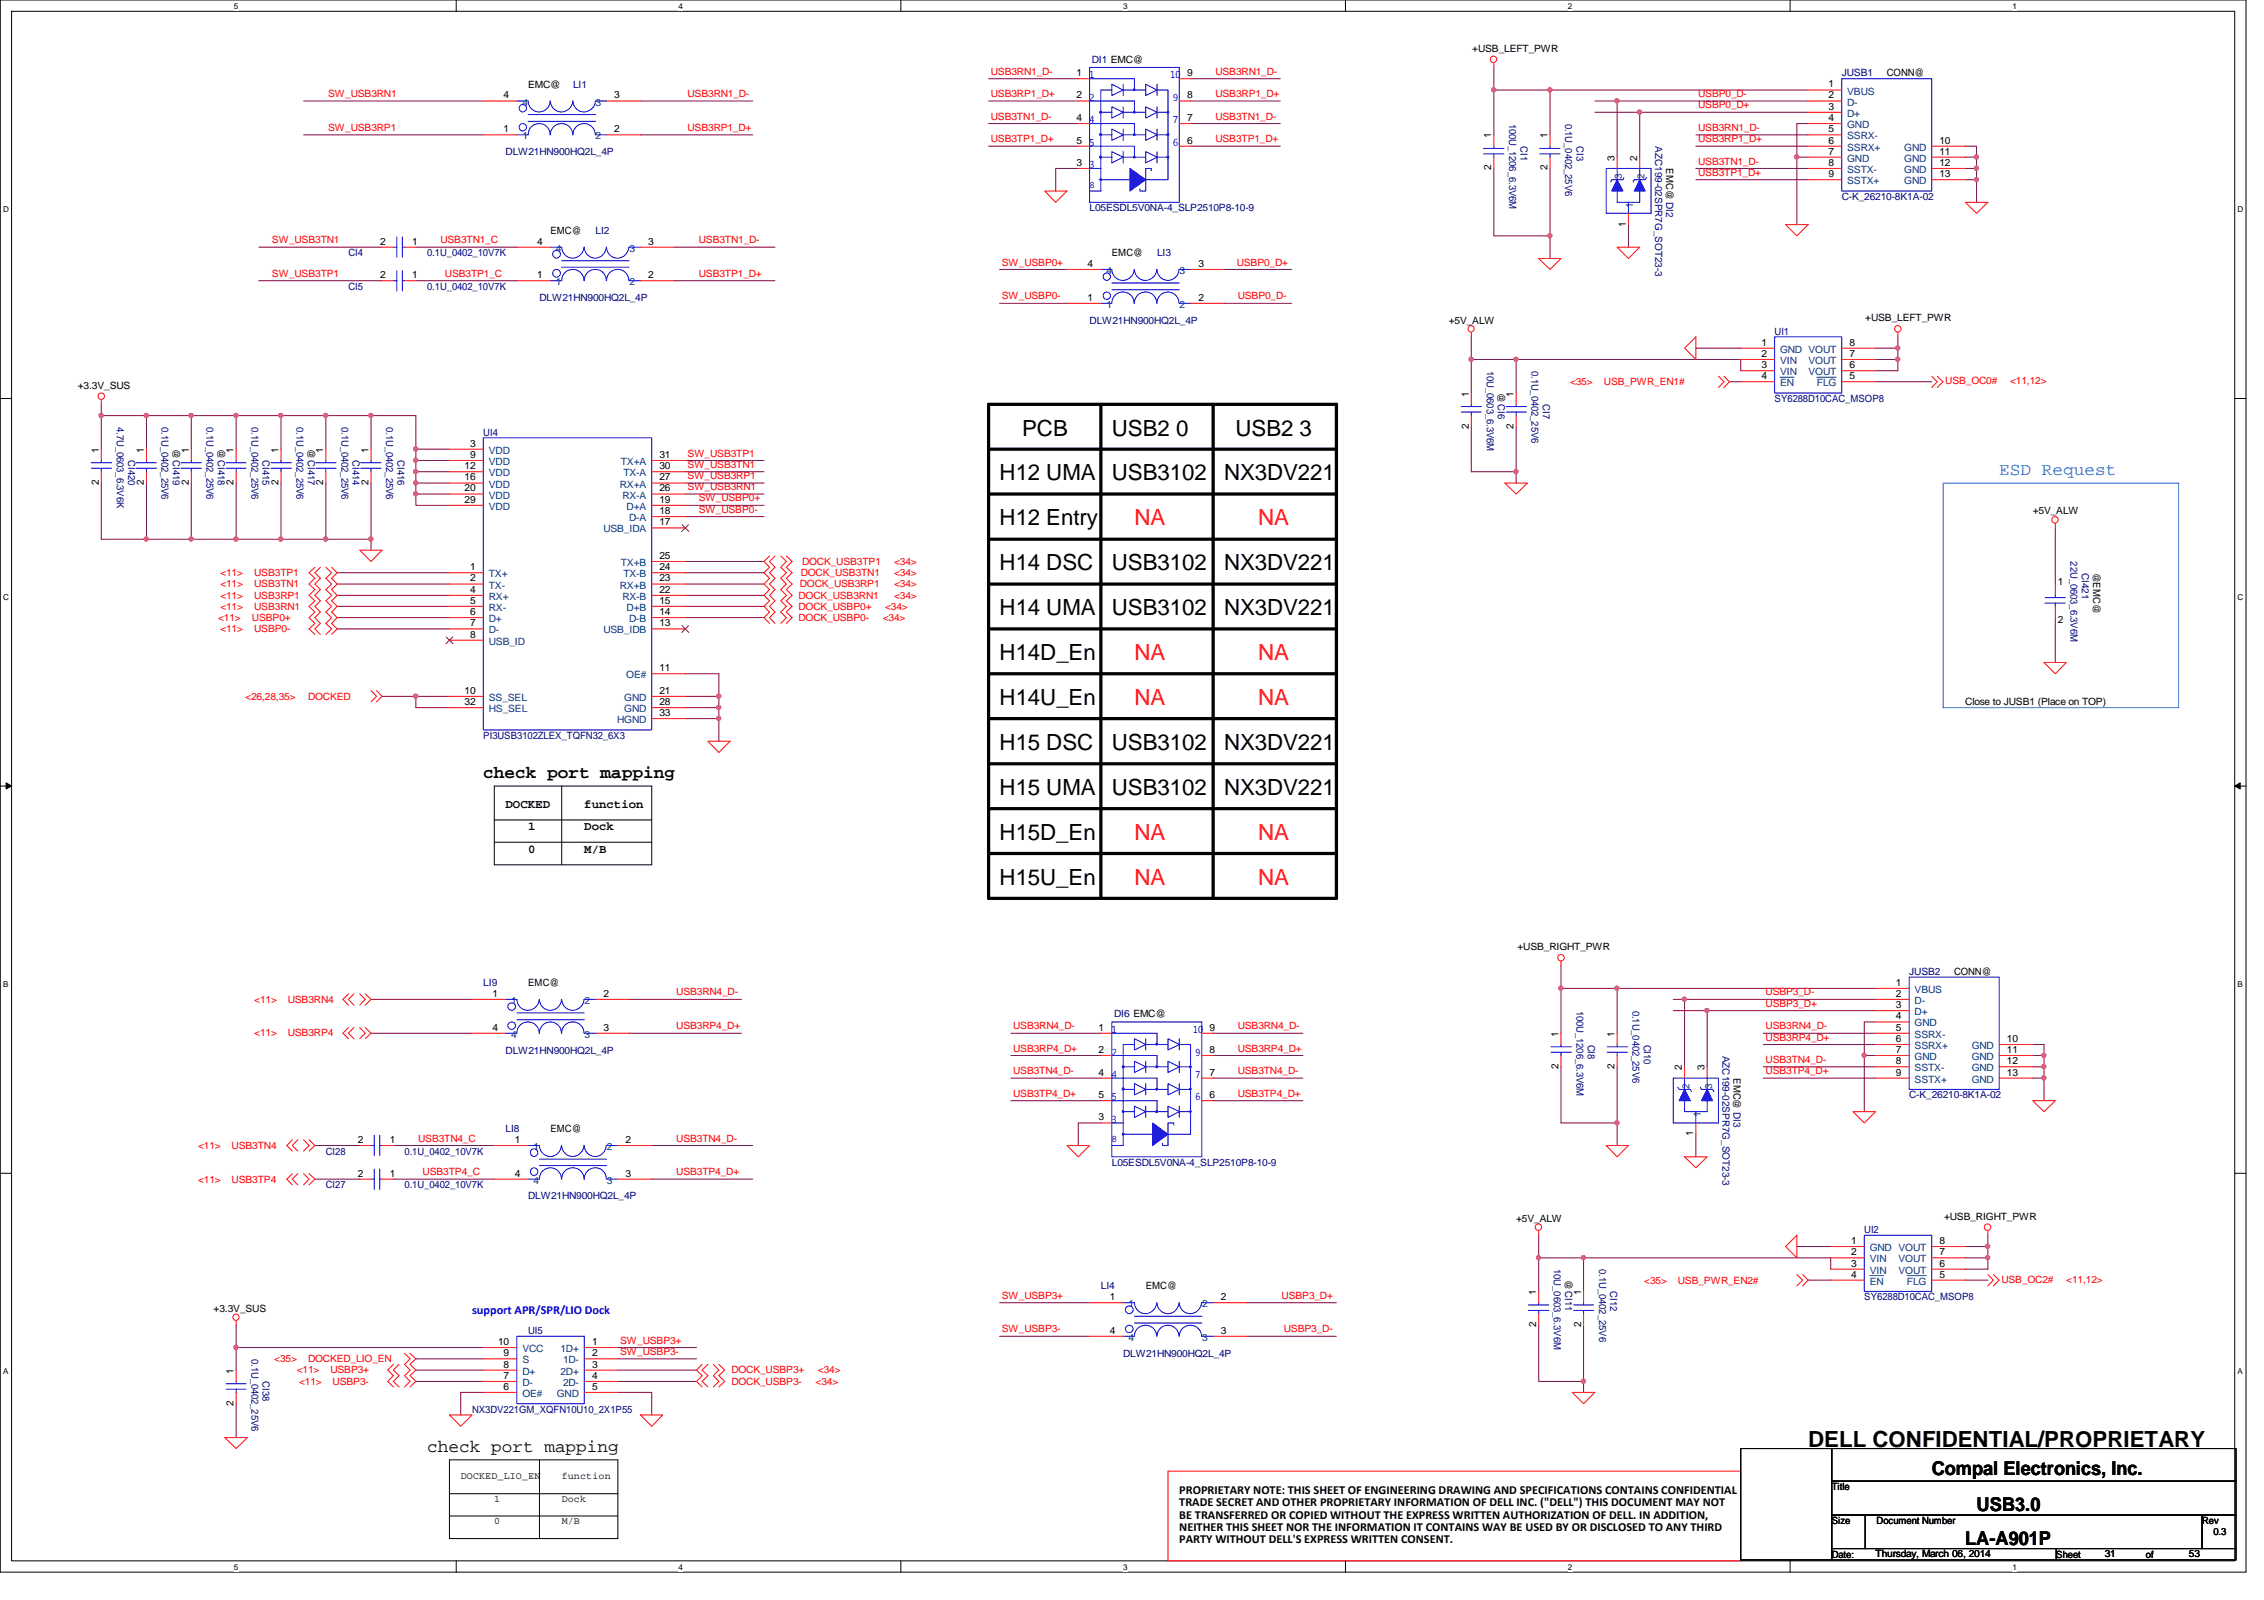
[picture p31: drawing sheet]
<svg xmlns="http://www.w3.org/2000/svg" width="297mm" height="210mm" viewBox="0 0 297 210" stroke-linecap="round" stroke-linejoin="round" font-family="sans-serif">
<defs><g id="words">
<g font-size="2.9">
<text x="134.1" y="57.1">PCB</text>
<text x="145.9" y="57.1">USB2 0</text>
<text x="162.1" y="57.1">USB2 3</text>
<text x="131.1" y="63">H12 UMA</text>
<text x="145.9" y="63">USB3102</text>
<text x="160.6" y="63">NX3DV221</text>
<text x="131.1" y="68.9">H12 Entry</text>
<text x="131.1" y="74.8">H14 DSC</text>
<text x="145.9" y="74.8">USB3102</text>
<text x="160.6" y="74.8">NX3DV221</text>
<text x="131.1" y="80.7">H14 UMA</text>
<text x="145.9" y="80.7">USB3102</text>
<text x="160.6" y="80.7">NX3DV221</text>
<text x="131.1" y="86.6">H14D_En</text>
<text x="131.1" y="92.5">H14U_En</text>
<text x="131.1" y="98.4">H15 DSC</text>
<text x="145.9" y="98.4">USB3102</text>
<text x="160.6" y="98.4">NX3DV221</text>
<text x="131.1" y="104.3">H15 UMA</text>
<text x="145.9" y="104.3">USB3102</text>
<text x="160.6" y="104.3">NX3DV221</text>
<text x="131.1" y="110.2">H15D_En</text>
<text x="131.1" y="116.1">H15U_En</text>
<text x="237.2" y="189.8">DELL CONFIDENTIAL/PROPRIETARY</text>
</g>
<g font-size="2.9" fill="#f00">
<text x="148.8" y="68.9">NA</text>
<text x="165.1" y="68.9">NA</text>
<text x="148.8" y="86.6">NA</text>
<text x="165.1" y="86.6">NA</text>
<text x="148.8" y="92.5">NA</text>
<text x="165.1" y="92.5">NA</text>
<text x="148.8" y="110.2">NA</text>
<text x="165.1" y="110.2">NA</text>
<text x="148.8" y="116.1">NA</text>
<text x="165.1" y="116.1">NA</text>
</g>
<g font-size="2.5">
<text x="253.4" y="193.5">Compal Electronics, Inc.</text>
<text x="257.8" y="202.7">LA-A901P</text>
<text x="259.3" y="198.3">USB3.0</text>
</g>
<text font-size="2.3" fill="#0080ff" x="262.3" y="62.3">ESD Request</text>
<g font-size="2.3">
<text x="63.4" y="102.1">check port mapping</text>
<text x="56" y="190.5">check port mapping</text>
</g>
<g font-size="1.6">
<text x="66.3" y="106">DOCKED</text>
<text x="76.7" y="106">function</text>
<text x="69.3" y="108.9">1</text>
<text x="69.3" y="111.8">0</text>
<text x="76.7" y="108.9">Dock</text>
<text x="76.7" y="111.8">M/B</text>
<text x="154.7" y="196">PROPRIETARY NOTE: THIS SHEET OF ENGINEERING DRAWING AND SPECIFICATIONS CONTAINS CONFIDENTIAL</text>
<text x="154.7" y="197.6">TRADE SECRET AND OTHER PROPRIETARY INFORMATION OF DELL INC. (&quot;DELL&quot;) THIS DOCUMENT MAY NOT</text>
<text x="154.7" y="199.2">BE TRANSFERRED OR COPIED WITHOUT THE EXPRESS WRITTEN AUTHORIZATION OF DELL. IN ADDITION,</text>
<text x="154.7" y="200.8">NEITHER THIS SHEET NOR THE INFORMATION IT CONTAINS WAY BE USED BY OR DISCLOSED TO ANY THIRD</text>
<text x="154.7" y="202.4">PARTY WITHOUT DELL'S EXPRESS WRITTEN CONSENT.</text>
</g>
<text font-size="1.6" fill="#00f" x="61.9" y="172.4">support APR/SPR/LIO Dock</text>
<g font-size="1.3">
<text x="69.3" y="11.5">EMC@</text>
<text x="141.2" y="10">1</text>
<text x="155.7" y="10">9</text>
<text x="193.2" y="6.8">+USB_LEFT_PWR</text>
<text x="239.9" y="11.5">1</text>
<text x="247.6" y="10">CONN@</text>
<text x="66.1" y="17.4">1</text>
<text x="66.1" y="12.9">4</text>
<text x="80.6" y="12.9">3</text>
<text x="80.6" y="17.4">2</text>
<text x="141.2" y="15.9">4</text>
<text x="141.2" y="12.9">2</text>
<text x="155.7" y="15.9">7</text>
<text x="155.7" y="12.9">8</text>
<text x="239.9" y="12.9">2</text>
<text x="239.9" y="14.4">3</text>
<text x="239.9" y="15.9">4</text>
<text x="239.9" y="17.4">5</text>
<text x="141.2" y="18.8">5</text>
<text x="141.2" y="21.8">3</text>
<text x="155.7" y="18.8">6</text>
<text x="195.7" y="22.4" transform="rotate(-90 195.7 22.4)">2</text>
<text x="195.7" y="18.2" transform="rotate(-90 195.7 18.2)">1</text>
<text x="203" y="22.4" transform="rotate(-90 203 22.4)">2</text>
<text x="203" y="18.2" transform="rotate(-90 203 18.2)">1</text>
<text x="211.8" y="21.1" transform="rotate(-90 211.8 21.1)">3</text>
<text x="214.8" y="21.1" transform="rotate(-90 214.8 21.1)">2</text>
<text x="218.6" y="22.1" transform="rotate(90 218.6 22.1)">EMC@ DI2</text>
<text x="239.9" y="18.8">6</text>
<text x="239.9" y="20.3">7</text>
<text x="239.9" y="21.8">8</text>
<text x="239.9" y="23.2">9</text>
<text x="254.5" y="18.8">10</text>
<text x="254.5" y="20.3">11</text>
<text x="254.5" y="21.8">12</text>
<text x="254.5" y="23.2">13</text>
<text x="213.3" y="29.7" transform="rotate(-90 213.3 29.7)">1</text>
<text x="49.9" y="32.1">2</text>
<text x="54.1" y="32.1">1</text>
<text x="70.5" y="32.1">4</text>
<text x="72.2" y="30.6">EMC@</text>
<text x="85" y="32.1">3</text>
<text x="142.7" y="35">4</text>
<text x="145.9" y="33.6">EMC@</text>
<text x="157.2" y="35">3</text>
<text x="49.9" y="36.5">2</text>
<text x="54.1" y="36.5">1</text>
<text x="70.5" y="36.5">1</text>
<text x="85" y="36.5">2</text>
<text x="142.7" y="39.5">1</text>
<text x="157.2" y="39.5">2</text>
<text x="190.1" y="42.5">+5V_ALW</text>
<text x="231.1" y="45.3">1</text>
<text x="231.1" y="46.8">2</text>
<text x="242.7" y="46.8">7</text>
<text x="242.7" y="45.3">8</text>
<text x="244.7" y="42.2">+USB_LEFT_PWR</text>
<text x="10.2" y="51">+3.3V_SUS</text>
<text x="192.7" y="52" transform="rotate(-90 192.7 52)">1</text>
<text x="196.5" y="51.6" transform="rotate(90 196.5 51.6)">@CI6</text>
<text x="198.6" y="52" transform="rotate(-90 198.6 52)">1</text>
<text x="231.1" y="48.3">3</text>
<text x="231.1" y="49.7">4</text>
<text x="242.7" y="48.3">6</text>
<text x="242.7" y="49.7">5</text>
<text x="13" y="59.4" transform="rotate(-90 13 59.4)">1</text>
<text x="18.9" y="59.4" transform="rotate(-90 18.9 59.4)">1</text>
<text x="22.7" y="58.9" transform="rotate(90 22.7 58.9)">@CI419</text>
<text x="24.8" y="59.4" transform="rotate(-90 24.8 59.4)">1</text>
<text x="28.6" y="58.9" transform="rotate(90 28.6 58.9)">@CI418</text>
<text x="30.6" y="59.4" transform="rotate(-90 30.6 59.4)">1</text>
<text x="36.5" y="59.4" transform="rotate(-90 36.5 59.4)">1</text>
<text x="40.4" y="58.9" transform="rotate(90 40.4 58.9)">@CI417</text>
<text x="42.4" y="59.4" transform="rotate(-90 42.4 59.4)">1</text>
<text x="48.3" y="59.4" transform="rotate(-90 48.3 59.4)">1</text>
<text x="61.7" y="58.6">3</text>
<text x="192.7" y="56.3" transform="rotate(-90 192.7 56.3)">2</text>
<text x="198.6" y="56.3" transform="rotate(-90 198.6 56.3)">2</text>
<text x="13" y="63.6" transform="rotate(-90 13 63.6)">2</text>
<text x="18.9" y="63.6" transform="rotate(-90 18.9 63.6)">2</text>
<text x="24.8" y="63.6" transform="rotate(-90 24.8 63.6)">2</text>
<text x="30.6" y="63.6" transform="rotate(-90 30.6 63.6)">2</text>
<text x="36.5" y="63.6" transform="rotate(-90 36.5 63.6)">2</text>
<text x="42.4" y="63.6" transform="rotate(-90 42.4 63.6)">2</text>
<text x="48.3" y="63.6" transform="rotate(-90 48.3 63.6)">2</text>
<text x="61" y="61.6">12</text>
<text x="61" y="63">16</text>
<text x="61" y="64.5">20</text>
<text x="61" y="66">29</text>
<text x="61.7" y="60.1">9</text>
<text x="86.5" y="61.6">30</text>
<text x="86.5" y="63">27</text>
<text x="86.5" y="66">19</text>
<text x="86.5" y="64.5">26</text>
<text x="86.5" y="60.1">31</text>
<text x="86.5" y="68.9">17</text>
<text x="86.5" y="67.4">18</text>
<text x="266.7" y="67.5">+5V_ALW</text>
<text x="61.7" y="74.8">1</text>
<text x="61.7" y="76.3">2</text>
<text x="61.7" y="77.8">4</text>
<text x="86.5" y="74.8">24</text>
<text x="86.5" y="76.3">23</text>
<text x="86.5" y="77.8">22</text>
<text x="86.5" y="73.3">25</text>
<text x="270" y="76.8">1</text>
<text x="274.6" y="75.1" transform="rotate(90 274.6 75.1)">@EMC@</text>
<text x="61.7" y="79.2">5</text>
<text x="61.7" y="80.7">6</text>
<text x="61.7" y="82.2">7</text>
<text x="61.7" y="83.7">8</text>
<text x="86.5" y="82.2">13</text>
<text x="86.5" y="79.2">15</text>
<text x="86.5" y="80.7">14</text>
<text x="270" y="81.7">2</text>
<text x="86.5" y="88.1">11</text>
<text x="61" y="91">10</text>
<text x="61" y="92.5">32</text>
<text x="86.5" y="91">21</text>
<text x="86.5" y="92.5">28</text>
<text x="86.5" y="93.9">33</text>
<text x="257.8" y="92.5">Close to JUSB1 (Place on TOP)</text>
<text x="199.1" y="124.6">+USB_RIGHT_PWR</text>
<text x="64.6" y="130.8">1</text>
<text x="69.3" y="129.4">EMC@</text>
<text x="79.2" y="130.8">2</text>
<text x="248.7" y="129.3">1</text>
<text x="248.7" y="130.8">2</text>
<text x="256.4" y="127.9">CONN@</text>
<text x="64.6" y="135.2">4</text>
<text x="79.2" y="135.2">3</text>
<text x="144.1" y="135.2">1</text>
<text x="158.7" y="135.2">9</text>
<text x="204.5" y="136" transform="rotate(-90 204.5 136)">1</text>
<text x="211.8" y="136" transform="rotate(-90 211.8 136)">1</text>
<text x="248.7" y="132.2">3</text>
<text x="248.7" y="133.7">4</text>
<text x="248.7" y="135.2">5</text>
<text x="248.7" y="136.7">6</text>
<text x="263.3" y="136.7">10</text>
<text x="144.1" y="141.1">4</text>
<text x="144.1" y="138.1">2</text>
<text x="158.7" y="141.1">7</text>
<text x="158.7" y="138.1">8</text>
<text x="204.5" y="140.2" transform="rotate(-90 204.5 140.2)">2</text>
<text x="211.8" y="140.2" transform="rotate(-90 211.8 140.2)">2</text>
<text x="220.7" y="140.4" transform="rotate(-90 220.7 140.4)">2</text>
<text x="223.6" y="140.4" transform="rotate(-90 223.6 140.4)">3</text>
<text x="227.5" y="141.4" transform="rotate(90 227.5 141.4)">EMC@ DI3</text>
<text x="248.7" y="138.1">7</text>
<text x="248.7" y="139.6">8</text>
<text x="248.7" y="141.1">9</text>
<text x="263.3" y="138.1">11</text>
<text x="263.3" y="139.6">12</text>
<text x="263.3" y="141.1">13</text>
<text x="46.9" y="149.9">2</text>
<text x="51.1" y="149.9">1</text>
<text x="67.6" y="149.9">1</text>
<text x="72.2" y="148.5">EMC@</text>
<text x="82.1" y="149.9">2</text>
<text x="144.1" y="144.1">5</text>
<text x="144.1" y="147">3</text>
<text x="158.7" y="144.1">6</text>
<text x="222.2" y="149.1" transform="rotate(-90 222.2 149.1)">1</text>
<text x="46.9" y="154.3">2</text>
<text x="51.1" y="154.3">1</text>
<text x="67.6" y="154.3">4</text>
<text x="82.1" y="154.3">3</text>
<text x="198.9" y="160.3">+5V_ALW</text>
<text x="255.1" y="160">+USB_RIGHT_PWR</text>
<text x="205.4" y="167.9" transform="rotate(90 205.4 167.9)">@CI11</text>
<text x="242.9" y="163.2">1</text>
<text x="242.9" y="164.7">2</text>
<text x="242.9" y="166.2">3</text>
<text x="242.9" y="167.6">4</text>
<text x="254.5" y="166.2">6</text>
<text x="254.5" y="164.7">7</text>
<text x="254.5" y="163.2">8</text>
<text x="254.5" y="167.6">5</text>
<text x="28" y="172.1">+3.3V_SUS</text>
<text x="145.6" y="170.6">1</text>
<text x="150.3" y="169.1">EMC@</text>
<text x="160.2" y="170.6">2</text>
<text x="201.5" y="169.9" transform="rotate(-90 201.5 169.9)">1</text>
<text x="207.4" y="169.9" transform="rotate(-90 207.4 169.9)">1</text>
<text x="65.4" y="176.4">10</text>
<text x="66.1" y="179.4">8</text>
<text x="66.1" y="177.9">9</text>
<text x="77.7" y="176.4">1</text>
<text x="77.7" y="179.4">3</text>
<text x="77.7" y="177.9">2</text>
<text x="145.6" y="175">4</text>
<text x="160.2" y="175">3</text>
<text x="201.5" y="174.1" transform="rotate(-90 201.5 174.1)">2</text>
<text x="207.4" y="174.1" transform="rotate(-90 207.4 174.1)">2</text>
<text x="30.6" y="184.4" transform="rotate(-90 30.6 184.4)">2</text>
<text x="30.6" y="180.2" transform="rotate(-90 30.6 180.2)">1</text>
<text x="66.1" y="182.3">6</text>
<text x="66.1" y="180.9">7</text>
<text x="77.7" y="182.3">5</text>
<text x="77.7" y="180.9">4</text>
<text x="60.4" y="194.1">DOCKED_LIO_EN</text>
<text x="64.9" y="197">1</text>
<text x="73.7" y="194.1">function</text>
<text x="73.7" y="197">Dock</text>
<text x="240.3" y="195.5">Title</text>
<text x="64.9" y="199.9">0</text>
<text x="73.7" y="199.9">M/B</text>
<text x="240.3" y="199.9">Size</text>
<text x="246.2" y="199.9">Document Number</text>
<text x="288.9" y="199.9">Rev</text>
<text x="290.4" y="201.4">0.3</text>
<text x="240.3" y="204.3">Date:</text>
<text x="246.1" y="204.2">Thursday, March 06, 2014</text>
<text x="269.8" y="204.3">Sheet</text>
<text x="276.1" y="204.2">31</text>
<text x="281.6" y="204.3">of</text>
<text x="287.2" y="204.2">53</text>
</g>
<g font-size="1.3" fill="#000080">
<text x="75.2" y="11.5">LI1</text>
<text x="143.3" y="8.3">DI1 EMC@</text>
<text x="241.6" y="10">JUSB1</text>
<text x="198" y="16.2" transform="rotate(90 198 16.2)">100U_1206_6.3V6M</text>
<text x="205.4" y="16.2" transform="rotate(90 205.4 16.2)">0.1U_0402_25V6</text>
<text x="66.3" y="20.4">DLW21HN900HQ2L_4P</text>
<text x="199.5" y="19.2" transform="rotate(90 199.5 19.2)">CI1</text>
<text x="206.8" y="19.2" transform="rotate(90 206.8 19.2)">CI3</text>
<text x="217.2" y="19.2" transform="rotate(90 217.2 19.2)">AZC199-02SPR7G_SOT23-3</text>
<text x="143" y="27.7">L05ESDL5V0NA-4_SLP2510P8-10-9</text>
<text x="241.6" y="26.2">C-K_26210-8K1A-02</text>
<text x="45.7" y="33.6">CI4</text>
<text x="56" y="33.6">0.1U_0402_10V7K</text>
<text x="78.1" y="30.6">LI2</text>
<text x="151.8" y="33.6">LI3</text>
<text x="45.7" y="38">CI5</text>
<text x="56" y="38">0.1U_0402_10V7K</text>
<text x="70.8" y="39.5">DLW21HN900HQ2L_4P</text>
<text x="143" y="42.5">DLW21HN900HQ2L_4P</text>
<text x="232.8" y="43.9">UI1</text>
<text x="195.1" y="48.6" transform="rotate(90 195.1 48.6)">10U_0603_6.3V6M</text>
<text x="201" y="48.6" transform="rotate(90 201 48.6)">0.1U_0402_25V6</text>
<text x="202.4" y="53" transform="rotate(90 202.4 53)">CI7</text>
<text x="232.8" y="52.7">SY6288D10CAC_MSOP8</text>
<text x="15.3" y="56" transform="rotate(90 15.3 56)">4.7U_0603_6.3V6K</text>
<text x="21.2" y="56" transform="rotate(90 21.2 56)">0.1U_0402_25V6</text>
<text x="27.1" y="56" transform="rotate(90 27.1 56)">0.1U_0402_25V6</text>
<text x="33" y="56" transform="rotate(90 33 56)">0.1U_0402_25V6</text>
<text x="38.9" y="56" transform="rotate(90 38.9 56)">0.1U_0402_25V6</text>
<text x="44.8" y="56" transform="rotate(90 44.8 56)">0.1U_0402_25V6</text>
<text x="50.7" y="56" transform="rotate(90 50.7 56)">0.1U_0402_25V6</text>
<text x="63.4" y="57.2">UI4</text>
<text x="16.8" y="60.4" transform="rotate(90 16.8 60.4)">CI420</text>
<text x="34.5" y="60.4" transform="rotate(90 34.5 60.4)">CI415</text>
<text x="46.3" y="60.4" transform="rotate(90 46.3 60.4)">CI414</text>
<text x="52.2" y="60.4" transform="rotate(90 52.2 60.4)">CI416</text>
<text x="271.6" y="73.7" transform="rotate(90 271.6 73.7)">22U_0603_6.3V6M</text>
<text x="273.1" y="75.1" transform="rotate(90 273.1 75.1)">CI421</text>
<text x="63.4" y="96.9">PI3USB3102ZLEX_TQFN32_6X3</text>
<text x="63.4" y="129.4">LI9</text>
<text x="250.5" y="127.9">JUSB2</text>
<text x="146.2" y="133.5">DI6 EMC@</text>
<text x="206.8" y="132.6" transform="rotate(90 206.8 132.6)">100U_1206_6.3V6M</text>
<text x="208.3" y="137" transform="rotate(90 208.3 137)">CI8</text>
<text x="214.2" y="132.6" transform="rotate(90 214.2 132.6)">0.1U_0402_25V6</text>
<text x="215.7" y="137" transform="rotate(90 215.7 137)">CI10</text>
<text x="66.3" y="138.2">DLW21HN900HQ2L_4P</text>
<text x="226" y="138.5" transform="rotate(90 226 138.5)">AZC199-02SPR7G_SOT23-3</text>
<text x="66.3" y="148.5">LI8</text>
<text x="250.5" y="144.1">C-K_26210-8K1A-02</text>
<text x="42.8" y="151.5">CI28</text>
<text x="42.8" y="155.9">CI27</text>
<text x="53.1" y="151.5">0.1U_0402_10V7K</text>
<text x="53.1" y="155.9">0.1U_0402_10V7K</text>
<text x="145.9" y="153">L05ESDL5V0NA-4_SLP2510P8-10-9</text>
<text x="69.3" y="157.4">DLW21HN900HQ2L_4P</text>
<text x="244.6" y="161.8">UI2</text>
<text x="203.9" y="166.5" transform="rotate(90 203.9 166.5)">10U_0603_6.3V6M</text>
<text x="209.8" y="166.5" transform="rotate(90 209.8 166.5)">0.1U_0402_25V6</text>
<text x="144.4" y="169.1">LI4</text>
<text x="211.2" y="169.4" transform="rotate(90 211.2 169.4)">CI12</text>
<text x="244.6" y="170.6">SY6288D10CAC_MSOP8</text>
<text x="33" y="178.3" transform="rotate(90 33 178.3)">0.1U_0402_25V6</text>
<text x="69.3" y="175">UI5</text>
<text x="147.4" y="178">DLW21HN900HQ2L_4P</text>
<text x="34.5" y="181.2" transform="rotate(90 34.5 181.2)">CI38</text>
<text x="61.9" y="185.3">NX3DV221GM_XQFN10U10_2X1P55</text>
</g>
<g font-size="1.3" fill="#f00">
<text x="130" y="9.8">USB3RN1_D-</text>
<text x="159.5" y="9.8">USB3RN1_D-</text>
<text x="43" y="12.7">SW_USB3RN1</text>
<text x="43" y="17.2">SW_USB3RP1</text>
<text x="90.2" y="12.7">USB3RN1_D-</text>
<text x="90.2" y="17.2">USB3RP1_D+</text>
<text x="130" y="12.7">USB3RP1_D+</text>
<text x="130" y="15.7">USB3TN1_D-</text>
<text x="159.5" y="12.7">USB3RP1_D+</text>
<text x="159.5" y="15.7">USB3TN1_D-</text>
<text x="222.8" y="17.2">USB3RN1_D-</text>
<text x="222.8" y="14.2">USBP0_D+</text>
<text x="222.8" y="12.7">USBP0_D-</text>
<text x="130" y="18.7">USB3TP1_D+</text>
<text x="159.5" y="18.7">USB3TP1_D+</text>
<text x="222.8" y="18.7">USB3RP1_D+</text>
<text x="222.8" y="21.6">USB3TN1_D-</text>
<text x="222.8" y="23.1">USB3TP1_D+</text>
<text x="35.7" y="31.9">SW_USB3TN1</text>
<text x="57.8" y="31.9">USB3TN1_C</text>
<text x="91.7" y="31.9">USB3TN1_D-</text>
<text x="131.4" y="34.8">SW_USBP0+</text>
<text x="162.3" y="34.8">USBP0_D+</text>
<text x="35.7" y="36.3">SW_USB3TP1</text>
<text x="58.4" y="36.3">USB3TP1_C</text>
<text x="91.7" y="36.3">USB3TP1_D+</text>
<text x="131.4" y="39.3">SW_USBP0-</text>
<text x="162.4" y="39.3">USBP0_D-</text>
<text x="206" y="50.5">&lt;35&gt;</text>
<text x="210.4" y="50.5">USB_PWR_EN1#</text>
<text x="255.2" y="50.4">USB_OC0#</text>
<text x="263.7" y="50.4">&lt;11,12&gt;</text>
<text x="90.2" y="59.9">SW_USB3TP1</text>
<text x="90.2" y="64.3">SW_USB3RN1</text>
<text x="90.2" y="62.9">SW_USB3RP1</text>
<text x="90.2" y="61.4">SW_USB3TN1</text>
<text x="91.7" y="65.8">SW_USBP0+</text>
<text x="91.7" y="67.3">SW_USBP0-</text>
<text x="28.9" y="75.6">&lt;11&gt;</text>
<text x="28.9" y="77">&lt;11&gt;</text>
<text x="33.4" y="75.6">USB3TP1</text>
<text x="33.4" y="77">USB3TN1</text>
<text x="104.9" y="77">DOCK_USB3RP1</text>
<text x="105.1" y="75.6">DOCK_USB3TN1</text>
<text x="105.2" y="74.1">DOCK_USB3TP1</text>
<text x="117.3" y="75.6">&lt;34&gt;</text>
<text x="117.3" y="74.1">&lt;34&gt;</text>
<text x="117.3" y="77">&lt;34&gt;</text>
<text x="28.6" y="81.5">&lt;11&gt;</text>
<text x="28.9" y="78.5">&lt;11&gt;</text>
<text x="28.9" y="80">&lt;11&gt;</text>
<text x="28.9" y="83">&lt;11&gt;</text>
<text x="33.1" y="81.5">USBP0+</text>
<text x="33.4" y="78.5">USB3RP1</text>
<text x="33.4" y="80">USB3RN1</text>
<text x="33.4" y="83">USBP0-</text>
<text x="104.8" y="78.5">DOCK_USB3RN1</text>
<text x="104.8" y="81.5">DOCK_USBP0-</text>
<text x="104.8" y="80">DOCK_USBP0+</text>
<text x="115.8" y="81.5">&lt;34&gt;</text>
<text x="116.1" y="80">&lt;34&gt;</text>
<text x="117.3" y="78.5">&lt;34&gt;</text>
<text x="32.2" y="91.8">&lt;26,28,35&gt;</text>
<text x="40.4" y="91.8">DOCKED</text>
<text x="33.4" y="131.6">&lt;11&gt;</text>
<text x="37.8" y="131.6">USB3RN4</text>
<text x="88.7" y="130.6">USB3RN4_D-</text>
<text x="231.6" y="130.6">USBP3_D-</text>
<text x="33.4" y="136">&lt;11&gt;</text>
<text x="37.8" y="136">USB3RP4</text>
<text x="88.7" y="135">USB3RP4_D+</text>
<text x="132.9" y="135">USB3RN4_D-</text>
<text x="132.9" y="138">USB3RP4_D+</text>
<text x="162.4" y="135">USB3RN4_D-</text>
<text x="162.4" y="138">USB3RP4_D+</text>
<text x="231.6" y="132.1">USBP3_D+</text>
<text x="231.6" y="135">USB3RN4_D-</text>
<text x="231.6" y="136.5">USB3RP4_D+</text>
<text x="132.9" y="140.9">USB3TN4_D-</text>
<text x="132.9" y="143.9">USB3TP4_D+</text>
<text x="162.4" y="140.9">USB3TN4_D-</text>
<text x="162.4" y="143.9">USB3TP4_D+</text>
<text x="231.6" y="139.4">USB3TN4_D-</text>
<text x="231.6" y="140.9">USB3TP4_D+</text>
<text x="54.9" y="149.8">USB3TN4_C</text>
<text x="88.7" y="149.8">USB3TN4_D-</text>
<text x="26" y="155.2">&lt;11&gt;</text>
<text x="26" y="150.7">&lt;11&gt;</text>
<text x="30.4" y="155.2">USB3TP4</text>
<text x="30.4" y="150.7">USB3TN4</text>
<text x="55.5" y="154.2">USB3TP4_C</text>
<text x="88.7" y="154.2">USB3TP4_D+</text>
<text x="131.4" y="170.4">SW_USBP3+</text>
<text x="168.1" y="170.4">USBP3_D+</text>
<text x="215.7" y="168.4">&lt;35&gt;</text>
<text x="220.1" y="168.4">USB_PWR_EN2#</text>
<text x="262.6" y="168.3">USB_OC2#</text>
<text x="271.1" y="168.3">&lt;11,12&gt;</text>
<text x="36" y="178.7">&lt;35&gt;</text>
<text x="40.4" y="178.7">DOCKED_LIO_EN</text>
<text x="81.4" y="176.3">SW_USBP3+</text>
<text x="81.4" y="177.8">SW_USBP3-</text>
<text x="131.4" y="174.8">SW_USBP3-</text>
<text x="168.4" y="174.8">USBP3_D-</text>
<text x="38.9" y="180.2">&lt;11&gt;</text>
<text x="39.2" y="181.7">&lt;11&gt;</text>
<text x="43.3" y="180.2">USBP3+</text>
<text x="43.6" y="181.7">USBP3-</text>
<text x="96" y="181.7">DOCK_USBP3-</text>
<text x="96" y="180.2">DOCK_USBP3+</text>
<text x="107" y="181.7">&lt;34&gt;</text>
<text x="107.3" y="180.2">&lt;34&gt;</text>
</g>
<g font-size="1.3" fill="#00f">
<text x="143" y="10.3">1</text>
<text x="153.6" y="10.3">10</text>
<text x="143" y="16.2">4</text>
<text x="143" y="13.2">2</text>
<text x="153.9" y="16.2">7</text>
<text x="153.9" y="13.2">9</text>
<text x="143" y="19.1">5</text>
<text x="143" y="22.1">3</text>
<text x="153.9" y="19.1">6</text>
<text x="143" y="24.6">8</text>
<text x="145.9" y="135.5">1</text>
<text x="156.5" y="135.5">10</text>
<text x="145.9" y="141.4">4</text>
<text x="145.9" y="138.5">2</text>
<text x="156.9" y="141.4">7</text>
<text x="156.9" y="138.5">9</text>
<text x="145.9" y="149.9">8</text>
<text x="145.9" y="144.4">5</text>
<text x="145.9" y="147.3">3</text>
<text x="156.9" y="144.4">6</text>
</g>
<g font-size="1.3" fill="#004080">
<text x="68.5" y="13.8">4</text>
<text x="78.1" y="13.8">3</text>
<text x="242.4" y="12.4">VBUS</text>
<text x="242.4" y="13.8">D-</text>
<text x="242.4" y="15.3">D+</text>
<text x="242.4" y="16.8">GND</text>
<text x="68.5" y="18.3">1</text>
<text x="78.1" y="18.3">2</text>
<text x="212.8" y="23.5" transform="rotate(-90 212.8 23.5)">3</text>
<text x="215.8" y="23.5" transform="rotate(-90 215.8 23.5)">2</text>
<text x="242.4" y="18.3">SSRX-</text>
<text x="242.4" y="19.8">SSRX+</text>
<text x="242.4" y="21.2">GND</text>
<text x="242.4" y="22.7">SSTX-</text>
<text x="249.8" y="19.8">GND</text>
<text x="249.8" y="21.2">GND</text>
<text x="249.8" y="22.7">GND</text>
<text x="214.3" y="27.3" transform="rotate(-90 214.3 27.3)">1</text>
<text x="242.4" y="24.2">SSTX+</text>
<text x="249.8" y="24.2">GND</text>
<text x="72.9" y="33">4</text>
<text x="82.6" y="33">3</text>
<text x="145.2" y="35.9">4</text>
<text x="154.8" y="35.9">3</text>
<text x="72.9" y="37.4">1</text>
<text x="82.6" y="37.4">2</text>
<text x="145.2" y="40.4">1</text>
<text x="154.8" y="40.4">2</text>
<text x="233.5" y="46.3">GND VOUT</text>
<text x="233.5" y="47.8">VIN</text>
<text x="237.3" y="47.8">VOUT</text>
<text x="233.5" y="49.2">VIN</text>
<text x="233.5" y="50.7">EN</text>
<text x="237.3" y="49.2">VOUT</text>
<text x="238.4" y="50.7">FLG</text>
<text x="64.1" y="59.5">VDD</text>
<text x="64.1" y="61">VDD</text>
<text x="64.1" y="62.5">VDD</text>
<text x="64.1" y="64">VDD</text>
<text x="64.1" y="65.4">VDD</text>
<text x="81.3" y="64">RX+A</text>
<text x="81.4" y="61">TX+A</text>
<text x="81.7" y="65.4">RX-A</text>
<text x="81.8" y="62.5">TX-A</text>
<text x="64.1" y="66.9">VDD</text>
<text x="79.2" y="69.8">USB_IDA</text>
<text x="82.2" y="66.9">D+A</text>
<text x="82.5" y="68.4">D-A</text>
<text x="64.1" y="75.7">TX+</text>
<text x="64.1" y="77.2">TX-</text>
<text x="81.3" y="77.2">RX+B</text>
<text x="81.4" y="74.3">TX+B</text>
<text x="81.8" y="75.7">TX-B</text>
<text x="64.1" y="78.7">RX+</text>
<text x="64.1" y="80.1">RX-</text>
<text x="64.1" y="81.6">D+</text>
<text x="64.1" y="83.1">D-</text>
<text x="79.2" y="83.1">USB_IDB</text>
<text x="81.7" y="78.7">RX-B</text>
<text x="82.2" y="80.1">D+B</text>
<text x="82.5" y="81.6">D-B</text>
<text x="64.1" y="84.6">USB_ID</text>
<text x="82.2" y="89">OE#</text>
<text x="64.1" y="91.9">SS_SEL</text>
<text x="64.1" y="93.4">HS_SEL</text>
<text x="81" y="94.9">HGND</text>
<text x="81.9" y="91.9">GND</text>
<text x="81.9" y="93.4">GND</text>
<text x="67.1" y="131.7">1</text>
<text x="76.7" y="131.7">2</text>
<text x="251.2" y="130.3">VBUS</text>
<text x="251.2" y="131.7">D-</text>
<text x="67.1" y="136.1">4</text>
<text x="76.7" y="136.1">3</text>
<text x="251.2" y="133.2">D+</text>
<text x="251.2" y="134.7">GND</text>
<text x="251.2" y="136.1">SSRX-</text>
<text x="251.2" y="137.6">SSRX+</text>
<text x="258.7" y="137.6">GND</text>
<text x="221.7" y="142.9" transform="rotate(-90 221.7 142.9)">2</text>
<text x="224.6" y="142.9" transform="rotate(-90 224.6 142.9)">3</text>
<text x="251.2" y="139.1">GND</text>
<text x="251.2" y="140.5">SSTX-</text>
<text x="251.2" y="142">SSTX+</text>
<text x="258.7" y="139.1">GND</text>
<text x="258.7" y="140.5">GND</text>
<text x="258.7" y="142">GND</text>
<text x="223.1" y="146.6" transform="rotate(-90 223.1 146.6)">1</text>
<text x="70" y="150.9">1</text>
<text x="70" y="155.3">4</text>
<text x="79.6" y="155.3">3</text>
<text x="79.6" y="150.9">2</text>
<text x="245.3" y="164.1">GND VOUT</text>
<text x="245.3" y="165.6">VIN</text>
<text x="245.3" y="167.1">VIN</text>
<text x="249.1" y="167.1">VOUT</text>
<text x="249.1" y="165.6">VOUT</text>
<text x="148.1" y="171.5">1</text>
<text x="157.7" y="171.5">2</text>
<text x="245.3" y="168.5">EN</text>
<text x="250.2" y="168.5">FLG</text>
<text x="68.5" y="178.9">S</text>
<text x="68.5" y="177.4">VCC</text>
<text x="73.5" y="177.4">1D+</text>
<text x="73.9" y="178.9">1D-</text>
<text x="148.1" y="175.9">4</text>
<text x="157.7" y="175.9">3</text>
<text x="68.5" y="183.3">OE#</text>
<text x="68.5" y="181.8">D-</text>
<text x="68.5" y="180.3">D+</text>
<text x="73.1" y="183.3">GND</text>
<text x="73.5" y="180.3">2D+</text>
<text x="73.9" y="181.8">2D-</text>
</g>
<g font-size="1.1">
<text x="30.7" y="1.1">5</text>
<text x="89" y="1.1">4</text>
<text x="147.4" y="1.1">3</text>
<text x="205.7" y="1.1">2</text>
<text x="264" y="1.1">1</text>
<text x=".4" y="27.9">D</text>
<text x="293.6" y="27.9">D</text>
<text x=".4" y="78.7">C</text>
<text x="293.6" y="78.7">C</text>
<text x=".4" y="129.5">B</text>
<text x="293.6" y="129.5">B</text>
<text x=".4" y="180.3">A</text>
<text x="293.6" y="180.3">A</text>
<text x="30.7" y="205.9">5</text>
<text x="89" y="205.9">4</text>
<text x="147.4" y="205.9">3</text>
<text x="205.7" y="205.9">2</text>
<text x="264" y="205.9">1</text>
</g>
</g></defs>
<path d="M0 0h294.7v206.2h-294.7zM1.5 1.5h291.7v203.3h-291.7z" fill="none" stroke="#000" stroke-width=".13"/>
<g fill="#fff">
<path d="M30.7 .2h.6v1.2h-.6z"/>
<path d="M30.7 204.9h.6v1.2h-.6z"/>
</g>
<path d="M59.9 0v1.5M59.9 204.8v1.4" fill="none" stroke="#000" stroke-width=".13"/>
<g fill="#fff">
<path d="M89 .2h.6v1.2h-.6z"/>
<path d="M89 204.9h.6v1.2h-.6z"/>
</g>
<path d="M118.2 0v1.5M118.2 204.8v1.4" fill="none" stroke="#000" stroke-width=".13"/>
<g fill="#fff">
<path d="M147.4 .2h.6v1.2h-.6z"/>
<path d="M147.4 204.9h.6v1.2h-.6z"/>
</g>
<path d="M176.5 0v1.5M176.5 204.8v1.4" fill="none" stroke="#000" stroke-width=".13"/>
<g fill="#fff">
<path d="M205.7 .2h.6v1.2h-.6z"/>
<path d="M205.7 204.9h.6v1.2h-.6z"/>
</g>
<path d="M234.9 0v1.5M234.9 204.8v1.4" fill="none" stroke="#000" stroke-width=".13"/>
<g fill="#fff">
<path d="M264 .2h.6v1.2h-.6z"/>
<path d="M264 204.9h.6v1.2h-.6z"/>
<path d="M.4 26.9h.8v1.2h-.8z"/>
<path d="M293.6 26.9h.7v1.2h-.7z"/>
<path d="M.4 77.7h.8v1.2h-.8z"/>
<path d="M293.6 77.7h.7v1.2h-.7z"/>
</g>
<path d="M0 52.3h1.5M293.2 52.3h1.5" fill="none" stroke="#000" stroke-width=".13"/>
<g fill="#fff">
<path d="M.4 128.5h.7v1.2h-.7z"/>
<path d="M293.6 128.5h.7v1.2h-.7z"/>
</g>
<path d="M0 103.1h1.5M.8 102.7l.7 .4-.7 .4zM293.2 103.1l.7-.4v.8zM293.2 103.1h1.5" fill="none" stroke="#000" stroke-width=".13"/>
<path d="M.8 102.7l.7 .4-.7 .4zM293.2 103.1l.7-.4v.8z" fill="#000"/>
<g fill="#fff">
<path d="M.4 179.3h.7v1.2h-.7z"/>
<path d="M293.6 179.3h.7v1.2h-.7z"/>
</g>
<path d="M235.8 19.2h.1M275.5 19.2h.1M64.9 107.6h20.6M64.9 103.1h20.6v10.4h-20.6zM64.9 110.5h20.6M73.7 103.1v10.4M0 153.9h1.5M293.2 153.9h1.5M59 196h22.1M59 191.5h22.1v10.3h-22.1zM59 198.9h22.1M70.8 191.5v10.3" fill="none" stroke="#000" stroke-width=".13"/>
<path d="M153.2 193h75.2v11.8h-75.2z" fill="none" stroke="#f00" stroke-width=".13"/>
<g fill="none" stroke="#000" stroke-width=".42">
<path d="M129.7 53h45.6v64.9h-45.6zM129.7 58.9h45.6M144.4 53v64.9M159.2 53v64.9M129.7 64.8h45.6M129.7 70.7h45.6M129.7 76.6h45.6M129.7 82.5h45.6M129.7 88.4h45.6M129.7 94.3h45.6M129.7 100.2h45.6M129.7 106.1h45.6"/>
<path d="M129.7 112h45.6"/>
</g>
<path d="M254.9 63.4h30.9v29.4h-30.9z" fill="none" stroke="#0080ff" stroke-width=".13"/>
<path d="M198.9 47.2h29.5v1.4" fill="none" stroke="#800040" stroke-width=".13"/>
<circle cx="198.9" cy="47.1" r=".29" fill="#f0f"/>
<circle cx="198.9" cy="47.1" r=".29" fill="none" stroke="#f0f" stroke-width=".13"/>
<path d="M193 47.2h5.9" fill="none" stroke="#800040" stroke-width=".13"/>
<circle cx="193" cy="47.1" r=".29" fill="#f0f"/>
<circle cx="193" cy="47.1" r=".29" fill="none" stroke="#f0f" stroke-width=".13"/>
<path d="M203.4 11.8h33.8M193 44.2v7.4M198.9 47.2v4.4" fill="none" stroke="#800040" stroke-width=".13"/>
<circle cx="203.3" cy="11.8" r=".29" fill="#f0f"/>
<circle cx="203.3" cy="11.8" r=".29" fill="none" stroke="#f0f" stroke-width=".13"/>
<path d="M196 11.8v5.9" fill="none" stroke="#800040" stroke-width=".13"/>
<circle cx="196" cy="11.8" r=".29" fill="#f0f"/>
<circle cx="196" cy="11.8" r=".29" fill="none" stroke="#f0f" stroke-width=".13"/>
<path d="M203.4 11.8v5.9M249 47.2v1.4" fill="none" stroke="#800040" stroke-width=".13"/>
<circle cx="249" cy="47.1" r=".29" fill="#f0f"/>
<circle cx="249" cy="47.1" r=".29" fill="none" stroke="#f0f" stroke-width=".13"/>
<path d="M249 45.7v1.5" fill="none" stroke="#800040" stroke-width=".13"/>
<circle cx="249" cy="45.7" r=".29" fill="#f0f"/>
<circle cx="249" cy="45.7" r=".29" fill="none" stroke="#f0f" stroke-width=".13"/>
<path d="M141.5 22.1h-3v3M203.4 22.1v8.8M249 44.2v1.5" fill="none" stroke="#800040" stroke-width=".13"/>
<circle cx="203.3" cy="30.9" r=".29" fill="#f0f"/>
<circle cx="203.3" cy="30.9" r=".29" fill="none" stroke="#f0f" stroke-width=".13"/>
<path d="M196 22.1v8.8h7.4v3M213.7 29.5v2.9M222.5 45.7h5.9M193 61.9h5.9v1.5" fill="none" stroke="#800040" stroke-width=".13"/>
<circle cx="198.9" cy="61.9" r=".29" fill="#f0f"/>
<circle cx="198.9" cy="61.9" r=".29" fill="none" stroke="#f0f" stroke-width=".13"/>
<path d="M237.2 16.2h-1.4v13.3M193 56v5.9" fill="none" stroke="#800040" stroke-width=".13"/>
<circle cx="235.7" cy="20.6" r=".29" fill="#f0f"/>
<circle cx="235.7" cy="20.6" r=".29" fill="none" stroke="#f0f" stroke-width=".13"/>
<g fill="none" stroke="#800040" stroke-width=".13">
<path d="M39.8 13.3h23.6M39.8 17.7h23.6M129.7 10.3h11.8M129.7 13.3h11.8M129.7 16.2h11.8M129.7 19.2h11.8M156.2 10.3h11.8M156.2 13.3h11.8M156.2 16.2h11.8M156.2 19.2h11.8M215.1 14.7h22.1M222.5 17.7h14.7"/>
<path d="M222.5 19.2h14.7M33.9 32.4h16.2M33.9 36.8h16.2M54.6 32.4h13.2M54.6 36.8h13.2M131.1 35.3h8.9M131.1 39.8h8.9M222.5 22.1h14.7M222.5 23.6h14.7M235.8 20.6h1.4M198.9 56v5.9"/>
</g>
<circle cx="215.1" cy="14.7" r=".29" fill="#f0f"/>
<circle cx="215.1" cy="14.7" r=".29" fill="none" stroke="#f0f" stroke-width=".13"/>
<path d="M209.2 13.3h3v7.3M209.2 14.7h5.9v5.9M212.2 13.3h25" fill="none" stroke="#800040" stroke-width=".13"/>
<circle cx="212.1" cy="13.2" r=".29" fill="#f0f"/>
<circle cx="212.1" cy="13.2" r=".29" fill="none" stroke="#f0f" stroke-width=".13"/>
<path d="M196 8.8v3M246.1 50.1h7.3M246.1 47.2h2.9M246.1 48.6h2.9M246.1 45.7h2.9M212.2 140v7.3h-7.4" fill="none" stroke="#800040" stroke-width=".13"/>
<circle cx="212.1" cy="147.3" r=".29" fill="#f0f"/>
<circle cx="212.1" cy="147.3" r=".29" fill="none" stroke="#f0f" stroke-width=".13"/>
<path d="M201.9 165h5.9v4.4" fill="none" stroke="#800040" stroke-width=".13"/>
<circle cx="201.9" cy="165" r=".29" fill="#f0f"/>
<circle cx="201.9" cy="165" r=".29" fill="none" stroke="#f0f" stroke-width=".13"/>
<path d="M201.9 165v4.4M207.8 165h32.4v1.5" fill="none" stroke="#800040" stroke-width=".13"/>
<circle cx="207.7" cy="165" r=".29" fill="#f0f"/>
<circle cx="207.7" cy="165" r=".29" fill="none" stroke="#f0f" stroke-width=".13"/>
<path d="M212.2 129.7h33.9M201.9 162.1v2.9" fill="none" stroke="#800040" stroke-width=".13"/>
<circle cx="212.1" cy="129.6" r=".29" fill="#f0f"/>
<circle cx="212.1" cy="129.6" r=".29" fill="none" stroke="#f0f" stroke-width=".13"/>
<path d="M204.8 129.7v5.9M212.2 129.7v5.9" fill="none" stroke="#800040" stroke-width=".13"/>
<circle cx="204.8" cy="129.6" r=".29" fill="#f0f"/>
<circle cx="204.8" cy="129.6" r=".29" fill="none" stroke="#f0f" stroke-width=".13"/>
<path d="M204.8 140v7.3M244.6 138.5v7.3M222.5 148.8v3M260.8 162.1v4.4" fill="none" stroke="#800040" stroke-width=".13"/>
<circle cx="244.6" cy="138.4" r=".29" fill="#f0f"/>
<circle cx="244.6" cy="138.4" r=".29" fill="none" stroke="#f0f" stroke-width=".13"/>
<path d="M244.6 134.1h1.5M235.8 163.5h4.4M207.8 181.2v1.5" fill="none" stroke="#800040" stroke-width=".13"/>
<circle cx="207.7" cy="181.2" r=".29" fill="#f0f"/>
<circle cx="207.7" cy="181.2" r=".29" fill="none" stroke="#f0f" stroke-width=".13"/>
<path d="M219.5 132.6h4.5v7.4M224 132.6h22.1M131.1 170.9h11.9M131.1 175.3h11.9M201.9 173.9v7.3h5.9v-7.3" fill="none" stroke="#800040" stroke-width=".13"/>
<circle cx="224" cy="132.6" r=".29" fill="#f0f"/>
<circle cx="224" cy="132.6" r=".29" fill="none" stroke="#f0f" stroke-width=".13"/>
<path d="M219.5 131.1h1.5v8.9M221 131.1h25.1" fill="none" stroke="#800040" stroke-width=".13"/>
<circle cx="221" cy="131.1" r=".29" fill="#f0f"/>
<circle cx="221" cy="131.1" r=".29" fill="none" stroke="#f0f" stroke-width=".13"/>
<path d="M212.2 147.3v3M237.2 167.9h3M257.8 167.9h3M257.8 165h3" fill="none" stroke="#800040" stroke-width=".13"/>
<circle cx="260.8" cy="165" r=".29" fill="#f0f"/>
<circle cx="260.8" cy="165" r=".29" fill="none" stroke="#f0f" stroke-width=".13"/>
<path d="M257.8 166.5h3M257.8 163.5h3" fill="none" stroke="#800040" stroke-width=".13"/>
<circle cx="260.8" cy="163.5" r=".29" fill="#f0f"/>
<circle cx="260.8" cy="163.5" r=".29" fill="none" stroke="#f0f" stroke-width=".13"/>
<g fill="none" stroke="#800040" stroke-width=".13">
<path d="M196 11.8h7.4M226.9 50.1h1.5M48.7 131.1h13.2M48.7 135.6h13.2M132.6 135.6h11.8M132.6 138.5h11.8M159.2 135.6h11.7M159.2 138.5h11.7M204.8 126.7v3h7.4M231.3 135.6h14.8M231.3 137h14.8M231.3 140h14.8"/>
<path d="M244.6 134.1v4.4h1.5M41.3 150.3h5.9M41.3 154.7h5.9M51.6 150.3h13.3M51.6 154.7h13.3M132.6 141.4h11.8M132.6 144.4h11.8M144.4 147.3h-2.9v3M159.2 141.4h11.7M159.2 144.4h11.7M231.3 141.4h14.8M63.4 176.8h-32.4v2.9"/>
</g>
<circle cx="31" cy="176.8" r=".29" fill="#f0f"/>
<circle cx="31" cy="176.8" r=".29" fill="none" stroke="#f0f" stroke-width=".13"/>
<g fill="none" stroke="#800040" stroke-width=".13">
<path d="M13.3 53v1.5M54.6 58.9h4.4M31 173.9v2.9M54.6 178.3h8.8M54.6 179.7h8.8M81.1 179.7h10.3M81.1 176.8h10.3M81.1 178.3h10.3M31 184.1v4.5M54.6 181.2h8.8M63.4 182.7h-3v2.9M81.1 182.7h4.4v2.9"/>
<path d="M81.1 181.2h10.3"/>
</g>
<circle cx="54.5" cy="58.9" r=".29" fill="#f0f"/>
<circle cx="54.5" cy="58.9" r=".29" fill="none" stroke="#f0f" stroke-width=".13"/>
<path d="M13.3 70.7h5.9M31 70.7h17.7M54.6 60.4v1.5" fill="none" stroke="#800040" stroke-width=".13"/>
<circle cx="42.7" cy="70.7" r=".29" fill="#f0f"/>
<circle cx="42.7" cy="70.7" r=".29" fill="none" stroke="#f0f" stroke-width=".13"/>
<circle cx="36.8" cy="70.7" r=".29" fill="#f0f"/>
<circle cx="36.8" cy="70.7" r=".29" fill="none" stroke="#f0f" stroke-width=".13"/>
<path d="M54.6 54.5h-5.9v4.4M25.1 70.7h5.9M54.6 64.8v1.5h4.4" fill="none" stroke="#800040" stroke-width=".13"/>
<circle cx="54.5" cy="64.8" r=".29" fill="#f0f"/>
<circle cx="54.5" cy="64.8" r=".29" fill="none" stroke="#f0f" stroke-width=".13"/>
<path d="M54.6 64.8h4.4M54.6 63.4h4.4" fill="none" stroke="#800040" stroke-width=".13"/>
<circle cx="54.5" cy="63.3" r=".29" fill="#f0f"/>
<circle cx="54.5" cy="63.3" r=".29" fill="none" stroke="#f0f" stroke-width=".13"/>
<path d="M59 61.9h-4.4v1.5" fill="none" stroke="#800040" stroke-width=".13"/>
<circle cx="54.5" cy="61.9" r=".29" fill="#f0f"/>
<circle cx="54.5" cy="61.9" r=".29" fill="none" stroke="#f0f" stroke-width=".13"/>
<path d="M25.1 54.5h-5.9v4.4M54.6 63.4v1.4" fill="none" stroke="#800040" stroke-width=".13"/>
<circle cx="25.1" cy="54.5" r=".29" fill="#f0f"/>
<circle cx="25.1" cy="54.5" r=".29" fill="none" stroke="#f0f" stroke-width=".13"/>
<circle cx="19.2" cy="54.5" r=".29" fill="#f0f"/>
<circle cx="19.2" cy="54.5" r=".29" fill="none" stroke="#f0f" stroke-width=".13"/>
<path d="M13.3 54.5h5.9M25.1 58.9v-4.4h5.9v4.4" fill="none" stroke="#800040" stroke-width=".13"/>
<circle cx="13.3" cy="54.5" r=".29" fill="#f0f"/>
<circle cx="13.3" cy="54.5" r=".29" fill="none" stroke="#f0f" stroke-width=".13"/>
<path d="M13.3 54.5v4.4M31 54.5h5.9v4.4" fill="none" stroke="#800040" stroke-width=".13"/>
<circle cx="31" cy="54.5" r=".29" fill="#f0f"/>
<circle cx="31" cy="54.5" r=".29" fill="none" stroke="#f0f" stroke-width=".13"/>
<path d="M42.8 54.5h5.9" fill="none" stroke="#800040" stroke-width=".13"/>
<circle cx="48.6" cy="54.5" r=".29" fill="#f0f"/>
<circle cx="48.6" cy="54.5" r=".29" fill="none" stroke="#f0f" stroke-width=".13"/>
<path d="M36.9 54.5h5.9v4.4" fill="none" stroke="#800040" stroke-width=".13"/>
<circle cx="42.7" cy="54.5" r=".29" fill="#f0f"/>
<circle cx="42.7" cy="54.5" r=".29" fill="none" stroke="#f0f" stroke-width=".13"/>
<circle cx="36.8" cy="54.5" r=".29" fill="#f0f"/>
<circle cx="36.8" cy="54.5" r=".29" fill="none" stroke="#f0f" stroke-width=".13"/>
<path d="M54.6 91.4h4.4" fill="none" stroke="#800040" stroke-width=".13"/>
<circle cx="54.5" cy="91.3" r=".29" fill="#f0f"/>
<circle cx="54.5" cy="91.3" r=".29" fill="none" stroke="#f0f" stroke-width=".13"/>
<path d="M31 63.4v7.3M89.9 78.1h10.3M89.9 76.6h10.3M89.9 75.1h10.3M89.9 73.7h10.3M89.9 79.5h10.3M50.1 91.4h4.5v1.4h4.4M89.9 81h10.3" fill="none" stroke="#800040" stroke-width=".13"/>
<circle cx="31" cy="70.7" r=".29" fill="#f0f"/>
<circle cx="31" cy="70.7" r=".29" fill="none" stroke="#f0f" stroke-width=".13"/>
<path d="M25.1 63.4v7.3" fill="none" stroke="#800040" stroke-width=".13"/>
<circle cx="25.1" cy="70.7" r=".29" fill="#f0f"/>
<circle cx="25.1" cy="70.7" r=".29" fill="none" stroke="#f0f" stroke-width=".13"/>
<path d="M19.2 63.4v7.3M48.7 70.7v1.5" fill="none" stroke="#800040" stroke-width=".13"/>
<circle cx="19.2" cy="70.7" r=".29" fill="#f0f"/>
<circle cx="19.2" cy="70.7" r=".29" fill="none" stroke="#f0f" stroke-width=".13"/>
<path d="M13.3 63.4v7.3M19.2 70.7h5.9M36.9 63.4v7.3M42.8 63.4v7.3M48.7 63.4v7.3" fill="none" stroke="#800040" stroke-width=".13"/>
<circle cx="48.6" cy="70.7" r=".29" fill="#f0f"/>
<circle cx="48.6" cy="70.7" r=".29" fill="none" stroke="#f0f" stroke-width=".13"/>
<path d="M89.9 88.4h4.4v3M89.9 91.4h4.4M94.3 91.4v1.4" fill="none" stroke="#800040" stroke-width=".13"/>
<circle cx="94.3" cy="92.8" r=".29" fill="#f0f"/>
<circle cx="94.3" cy="92.8" r=".29" fill="none" stroke="#f0f" stroke-width=".13"/>
<circle cx="94.3" cy="91.3" r=".29" fill="#f0f"/>
<circle cx="94.3" cy="91.3" r=".29" fill="none" stroke="#f0f" stroke-width=".13"/>
<path d="M89.9 92.8h4.4v1.5h-4.4" fill="none" stroke="#800040" stroke-width=".13"/>
<circle cx="94.3" cy="94.2" r=".29" fill="#f0f"/>
<circle cx="94.3" cy="94.2" r=".29" fill="none" stroke="#f0f" stroke-width=".13"/>
<g fill="none" stroke="#800040" stroke-width=".13">
<path d="M44.2 79.5h14.8M44.2 78.1h14.8M44.2 76.6h14.8M44.2 75.1h14.8M54.6 60.4h4.4M89.9 64.8h10.3M89.9 63.4h10.3M89.9 61.9h10.3M89.9 60.4h10.3M89.9 66.3h10.3M89.9 67.8h10.3M44.2 81h14.8"/>
<path d="M44.2 82.5h14.8M94.3 94.3v2.9"/>
</g>
<circle cx="54.5" cy="60.4" r=".29" fill="#f0f"/>
<circle cx="54.5" cy="60.4" r=".29" fill="none" stroke="#f0f" stroke-width=".13"/>
<path d="M257.8 20.6h1.5M54.6 54.5v5.9" fill="none" stroke="#800040" stroke-width=".13"/>
<circle cx="259.3" cy="20.6" r=".29" fill="#f0f"/>
<circle cx="259.3" cy="20.6" r=".29" fill="none" stroke="#f0f" stroke-width=".13"/>
<path d="M257.8 19.2h1.5v2.9h-1.5" fill="none" stroke="#800040" stroke-width=".13"/>
<circle cx="259.3" cy="22.1" r=".29" fill="#f0f"/>
<circle cx="259.3" cy="22.1" r=".29" fill="none" stroke="#f0f" stroke-width=".13"/>
<path d="M257.8 23.6h1.5M259.3 22.1v4.4" fill="none" stroke="#800040" stroke-width=".13"/>
<circle cx="259.3" cy="23.6" r=".29" fill="#f0f"/>
<circle cx="259.3" cy="23.6" r=".29" fill="none" stroke="#f0f" stroke-width=".13"/>
<path d="M268.2 137v1.5h-1.5" fill="none" stroke="#800040" stroke-width=".13"/>
<circle cx="268.1" cy="138.4" r=".29" fill="#f0f"/>
<circle cx="268.1" cy="138.4" r=".29" fill="none" stroke="#f0f" stroke-width=".13"/>
<path d="M266.7 137h1.5M268.2 138.5v1.5h-1.5M268.2 141.4v3" fill="none" stroke="#800040" stroke-width=".13"/>
<circle cx="268.1" cy="141.4" r=".29" fill="#f0f"/>
<circle cx="268.1" cy="141.4" r=".29" fill="none" stroke="#f0f" stroke-width=".13"/>
<path d="M268.2 140v1.4" fill="none" stroke="#800040" stroke-width=".13"/>
<circle cx="268.1" cy="139.9" r=".29" fill="#f0f"/>
<circle cx="268.1" cy="139.9" r=".29" fill="none" stroke="#f0f" stroke-width=".13"/>
<g fill="none" stroke="#800040" stroke-width=".13">
<path d="M84 13.3h14.8M84 17.7h14.8M88.4 32.4h13.3M88.4 36.8h13.3M160.6 39.8h8.9M160.6 35.3h8.9M269.7 69.3v7.3M269.7 81v5.9M82.5 131.1h14.8M82.5 135.6h14.8M85.5 150.3h13.3M85.5 154.7h13.3"/>
<path d="M266.7 141.4h1.5M163.6 175.3h11.7M163.6 170.9h11.7"/>
</g>
<g fill="none" stroke="#f00" stroke-width=".13">
<path d="M196 8.3v.5M137.1 25.1h2.9l-1.5 1.4zM201.9 33.9h2.9l-1.4 1.4zM212.2 32.4h2.9l-1.4 1.5zM234.3 29.5h2.9l-1.4 1.4zM257.8 26.5h3l-1.5 1.5zM13.3 52.5v.5M36.9 58.9v1.5M193 43.6v.6M222.5 44.2v3l-1.5-1.5zM225.5 49.4l.7 .7-.7 .7M226.2 49.4l.7 .7-.7 .7"/>
<path d="M249 43.6v.6M253.4 49.4l.8 .7-.8 .7M254.2 49.4l.7 .7-.7 .7M36.9 61.9v1.5M41.3 74.4l-.7 .7 .7 .8-.7 .7 .7 .7-.7 .8 .7 .7-.7 .7 .7 .8-.7 .7 .7 .8-.7 .7 .7 .7M42 74.4l-.7 .7 .7 .8-.7 .7 .7 .7-.7 .8 .7 .7-.7 .7 .7 .8-.7 .7 .7 .8-.7 .7 .7 .7M42.8 74.4l.7 .7-.7 .8 .7 .7-.7 .7 .7 .8-.7 .7 .7 .7-.7 .8 .7 .7-.7 .8 .7 .7-.7 .7M43.5 74.4l.7 .7-.7 .8 .7 .7-.7 .7 .7 .8-.7 .7 .7 .7-.7 .8 .7 .7-.7 .8 .7 .7-.7 .7M47.2 72.2h2.9l-1.4 1.5zM101 72.9l-.8 .8 .8 .7-.8 .7 .8 .8-.8 .7 .8 .7-.8 .8 .8 .7-.8 .7 .8 .8-.8 .7 .8 .8M101.7 72.9l-.7 .8 .7 .7-.7 .7 .7 .8-.7 .7 .7 .7-.7 .8 .7 .7-.7 .7 .7 .8-.7 .7 .7 .8M102.4 72.9l.8 .8-.8 .7 .8 .7-.8 .8 .8 .7-.8 .7 .8 .8-.8 .7 .8 .7-.8 .8 .8 .7-.8 .8"/>
<path d="M103.2 72.9l.7 .8-.7 .7 .7 .7-.7 .8 .7 .7-.7 .7 .7 .8-.7 .7 .7 .7-.7 .8 .7 .7-.7 .8M197.4 63.4h3l-1.5 1.4zM269.7 68.7v.6M269.7 76.6v1.5M269.7 79.5v1.5M48.7 90.6l.7 .8-.7 .7M49.4 90.6l.7 .8-.7 .7M92.9 97.2h2.9l-1.5 1.5zM268.2 86.9h2.9l-1.4 1.5zM45.7 134.8l-.7 .8 .7 .7M45.7 130.4l-.7 .7 .7 .8M46.4 134.8l-.7 .8 .7 .7"/>
<path d="M46.4 130.4l-.7 .7 .7 .8M47.2 134.8l.7 .8-.7 .7M47.2 130.4l.7 .7-.7 .8M47.9 134.8l.8 .8-.8 .7M47.9 130.4l.8 .7-.8 .8M204.8 126.1v.6M38.4 154l-.8 .7 .8 .7M38.4 149.5l-.8 .8 .8 .7M39.1 154l-.7 .7 .7 .7M39.1 149.5l-.7 .8 .7 .7M39.8 154l.8 .7-.8 .7M39.8 149.5l.8 .8-.8 .7"/>
<path d="M40.6 154l.7 .7-.7 .7M40.6 149.5l.7 .8-.7 .7M140 150.3h3l-1.5 1.5zM210.7 150.3h3l-1.5 1.5zM221 151.8h3l-1.5 1.4zM243.1 145.8h3l-1.5 1.5zM266.7 144.4h3l-1.5 1.4zM31 173.3v.6M51.6 179l-.7 .7 .7 .8-.7 .7 .7 .7M52.4 179l-.8 .7 .8 .8-.8 .7 .8 .7M53.1 177.5l.7 .8-.7 .7 .7 .7-.7 .8 .7 .7-.7 .7M53.8 177.5l.8 .8-.8 .7 .8 .7-.8 .8 .8 .7-.8 .7"/>
<path d="M92.1 179l-.7 .7 .7 .8-.7 .7 .7 .7M92.9 179l-.8 .7 .8 .8-.8 .7 .8 .7M93.6 179l.7 .7-.7 .8 .7 .7-.7 .7M94.3 179l.8 .7-.8 .8 .8 .7-.8 .7M201.9 161.5v.6M235.8 167.2l.7 .7-.7 .8M235.8 162.1v2.9l-1.5-1.5zM236.5 167.2l.7 .7-.7 .8M260.8 167.2l.7 .7-.7 .8M260.8 161.5v.6M261.5 167.2l.8 .7-.8 .8M29.5 188.6h3l-1.5 1.4z"/>
<path d="M59 185.6h2.9l-1.5 1.5zM84 185.6h2.9l-1.4 1.5zM206.3 182.7h2.9l-1.4 1.4z"/>
<circle cx="196" cy="7.8" r=".43"/>
<circle cx="13.3" cy="52" r=".43"/>
<circle cx="193" cy="43.1" r=".42"/>
<circle cx="249" cy="43.1" r=".43"/>
<circle cx="269.6" cy="68.2" r=".43"/>
<circle cx="204.8" cy="125.6" r=".43"/>
<circle cx="30.9" cy="172.8" r=".42"/>
<circle cx="201.8" cy="161" r=".43"/>
<circle cx="260.8" cy="161" r=".43"/>
</g>
<path d="M228.4 190h11.9v14.6h-11.9zM240.3 190h53.1v4.3h-53.1zM240.3 194.3h53.1v4.5h-53.1zM240.3 198.8h4.4v4.4h-4.4zM244.7 198.8h44.2v4.4h-44.2zM288.9 198.8h4.5v4.4h-4.5zM240.3 203.2h29.5v1.4h-29.5zM269.8 203.2h23.6v1.4h-23.6z" fill="none" stroke="#000" stroke-width=".13"/>
<path d="M35.6 61.4h2.6M35.6 60.7h2.6M36.9 60.4v.3M36.9 61.4v.5M268.3 79.1h2.7M268.3 78.4h2.7M269.7 78.1v.3M269.7 79.1v.4" fill="none" stroke="#00f" stroke-width=".13"/>
<path d="M221 142.9l.8 1.5h-1.5z" fill="#00f"/>
<path d="M219.5 141.4h6v5.9h-6zM221 142.9l.8 1.5h-1.5zM221 144.4v1.4h1.5v1.5M221 141.4v1.5M224 141.4v1.5" fill="none" stroke="#00f" stroke-width=".13"/>
<path d="M224 142.9l.7 1.5h-1.5z" fill="#00f"/>
<g fill="none" stroke="#00f" stroke-width=".13">
<path d="M67.8 17.7h1.5a1.44 1.44 0 0 1 1.4-1.5 1.44 1.44 0 0 1 1.5 1.5M67.8 13.3h1.5a1.44 1.44 0 0 0 1.4 1.4 1.44 1.44 0 0 0 1.5-1.4M69.3 15.9h8.8M69.3 15h8.8M72.2 17.7a1.46 1.46 0 0 1 1.5-1.5 1.46 1.46 0 0 1 1.4 1.5M72.2 13.3a1.46 1.46 0 0 0 1.5 1.4 1.46 1.46 0 0 0 1.4-1.4M75.2 17.7a1.46 1.46 0 0 1 1.4-1.5 1.46 1.46 0 0 1 1.5 1.5M75.2 13.3a1.46 1.46 0 0 0 1.4 1.4 1.46 1.46 0 0 0 1.5-1.4M78.1 13.3h1.5M78.1 17.7h1.5M143 8.8h11.7v17.7h-11.7zM145.9 14l1.5 .7-1.5 .8z"/>
<path d="M147.4 14.7h2.9M147.4 14v1.5M151.8 14.7h1.4M202 19.5h2.7M203.4 19.2v.3M241.6 10.3h11.8v14.8h-11.8zM144.4 39.8h1.5a1.46 1.46 0 0 1 1.4-1.5 1.46 1.46 0 0 1 1.5 1.5M144.4 35.3h1.5a1.46 1.46 0 0 0 1.4 1.5 1.46 1.46 0 0 0 1.5-1.5M145.9 38h8.8M145.9 37.1h8.8M148.8 35.3a1.46 1.46 0 0 0 1.5 1.5 1.46 1.46 0 0 0 1.5-1.5M151.8 39.8a1.46 1.46 0 0 0-1.5-1.5 1.46 1.46 0 0 0-1.5 1.5"/>
<path d="M151.8 35.3a1.44 1.44 0 0 0 1.4 1.5 1.44 1.44 0 0 0 1.5-1.5M154.7 39.8a1.44 1.44 0 0 0-1.5-1.5 1.44 1.44 0 0 0-1.4 1.5M154.7 35.3h1.5M154.7 39.8h1.5M202 20.2h2.7M203.4 20.2v.4M191.7 54.1h2.6M191.7 53.3h2.6M193 53v.3M193 54.1v.4M232.8 44.2h8.8v7.4h-8.8zM12 61.4h2.6"/>
<path d="M12 60.7h2.6M13.3 60.4v.3M13.3 61.4v.5M17.9 61.4h2.6M17.9 60.7h2.6M19.2 60.4v.3M19.2 61.4v.5M23.7 61.4h2.7M23.7 60.7h2.7M25.1 60.4v.3M25.1 61.4v.5M29.7 61.4h2.6"/>
<path d="M29.7 60.7h2.6M31 60.4v.3M31 61.4v.5M250.5 128.2h11.8v14.7h-11.8zM220.1 142.6l.2 .3h1.5l.1 .3M223.1 142.6l.1 .3h1.5l.2 .3M224 144.4v1.4h-1.5M224 142.9l.7 1.5h-1.5zM67.8 175.3h8.9v8.9h-8.9zM200.5 171.9h2.7M200.5 171.2h2.7M201.9 170.9v.3"/>
<path d="M201.9 171.9v.5M206.5 171.9h2.6M206.5 171.2h2.6M207.8 170.9v.3M207.8 171.9v.5M29.7 182.2h2.6M29.7 181.5h2.6M31 181.2v.3M31 182.2v.5"/>
<circle cx="68.6" cy="16.7" r=".49"/>
<circle cx="68.6" cy="14.2" r=".49"/>
<circle cx="145.2" cy="38.8" r=".49"/>
<circle cx="145.2" cy="36.3" r=".49"/>
</g>
<g fill="none" stroke="#f00" stroke-width=".13">
<path d="M63.4 17.7h4.4M63.4 13.3h4.4M79.6 13.3h4.4M79.6 17.7h4.4M203.4 17.7v1.5M237.2 11.8h4.4M237.2 13.3h4.4M237.2 14.7h4.4M237.2 16.2h4.4M237.2 17.7h4.4M237.2 19.2h4.4M253.4 19.2h4.4"/>
<path d="M140 39.8h4.4M140 35.3h4.4M156.2 35.3h4.4M156.2 39.8h4.4M203.4 20.6v1.5M237.2 20.6h4.4M237.2 22.1h4.4M237.2 23.6h4.4M253.4 20.6h4.4M253.4 22.1h4.4M253.4 23.6h4.4M13.3 58.9v1.5"/>
<path d="M19.2 58.9v1.5M25.1 58.9v1.5M31 58.9v1.5M193 51.6v1.4M193 54.5v1.5M228.4 45.7h4.4M228.4 47.2h4.4M228.4 48.6h4.4M228.4 50.1h4.4M241.6 50.1h4.5M241.6 48.6h4.5M241.6 47.2h4.5"/>
<path d="M241.6 45.7h4.5M13.3 61.9v1.5M19.2 61.9v1.5M25.1 61.9v1.5M31 61.9v1.5M221 140v1.4M224 140v1.4M246.1 129.7h4.4M246.1 131.1h4.4M246.1 132.6h4.4M246.1 134.1h4.4M246.1 135.6h4.4"/>
<path d="M246.1 137h4.4M246.1 138.5h4.4M246.1 140h4.4M262.3 137h4.4M262.3 138.5h4.4M262.3 140h4.4M222.5 147.3v1.5M246.1 141.4h4.4M262.3 141.4h4.4M31 179.7v1.5M63.4 179.7h4.4M63.4 178.3h4.4"/>
<path d="M63.4 176.8h4.4M76.7 176.8h4.4M76.7 178.3h4.4M76.7 179.7h4.4M201.9 169.4v1.5M201.9 172.4v1.5M207.8 169.4v1.5M207.8 172.4v1.5M31 182.7v1.4M63.4 182.7h4.4M63.4 181.2h4.4M76.7 181.2h4.4"/>
<path d="M76.7 182.7h4.4"/>
</g>
<path d="M233.5 49.5h1.9M238.4 49.5h2.5" fill="none" stroke="#004080" stroke-width=".13"/>
<path d="M148.7 14.6l.2 .1-.1 .2z" fill-rule="evenodd" fill="#00f"/>
<path d="M144.4 14.7h1.5M148.7 14.6l.2 .1-.1 .2z" fill="none" stroke="#00f" stroke-width=".13"/>
<path d="M144.3 14.6h.2v.2h-.2z" fill-rule="evenodd" fill="#00f"/>
<path d="M144.3 14.6h.2v.2h-.2z" fill="none" stroke="#00f" stroke-width=".13"/>
<path d="M144.3 20.5h.2v.2h-.2z" fill-rule="evenodd" fill="#00f"/>
<path d="M144.3 20.5h.2v.2h-.2z" fill="none" stroke="#00f" stroke-width=".13"/>
<path d="M144.3 17.6h.2v.1h-.2z" fill-rule="evenodd" fill="#00f"/>
<path d="M143 19.2h5.8M144.3 17.6h.2v.1h-.2z" fill="none" stroke="#00f" stroke-width=".13"/>
<path d="M148.7 20.5l.2 .1-.1 .1z" fill-rule="evenodd" fill="#00f"/>
<g fill="none" stroke="#00f" stroke-width=".13">
<path d="M143 10.3h5.8v1.5M143 13.3h5.8v1.4M143 16.2h5.8v1.5M144.4 17.7h1.5M145.9 16.9l1.5 .8-1.5 .7zM145.9 19.9l1.5 .7-1.5 .8zM145.9 11l1.5 .8-1.5 .7zM145.9 11.8h-1.5v11.8h5.9M147.4 17.7h2.9M147.4 11.8h2.9M147.4 16.9v1.5M147.4 19.9v1.5"/>
<path d="M147.4 11v1.5M148.8 19.2v1.4M151.8 17.7h1.4M151.8 11.8h1.4v11.8h-4.4M144.4 20.6h1.5M147.4 20.6h2.9M148.7 20.5l.2 .1-.1 .1zM151.8 20.6h1.4"/>
</g>
<path d="M148.7 17.6l.2 .1-.1 .1z" fill-rule="evenodd" fill="#00f"/>
<path d="M148.7 17.6l.2 .1-.1 .1z" fill="none" stroke="#00f" stroke-width=".13"/>
<path d="M148.7 11.7l.2 .1-.1 .1z" fill-rule="evenodd" fill="#00f"/>
<path d="M148.7 11.7l.2 .1-.1 .1z" fill="none" stroke="#00f" stroke-width=".13"/>
<path d="M144.3 23.5h.2l-.1 .2z" fill-rule="evenodd" fill="#00f"/>
<path d="M150.3 11l1.5 .8-1.5 .7zM150.3 14l1.5 .7-1.5 .8zM150.3 19.9l1.5 .7-1.5 .8zM150.3 16.9l1.5 .8-1.5 .7zM151.8 11v1.5M151.8 14v1.5M151.8 19.9v1.5M151.8 16.9v1.5M143 22.1h1.4M144.3 23.5h.2l-.1 .2zM144.4 23.6v1.5h-1.4" fill="none" stroke="#00f" stroke-width=".13"/>
<path d="M153.1 14.6h.2v.2h-.2z" fill-rule="evenodd" fill="#00f"/>
<path d="M153.1 14.6h.2v.2h-.2z" fill="none" stroke="#00f" stroke-width=".13"/>
<path d="M153.1 17.6h.2v.1h-.2z" fill-rule="evenodd" fill="#00f"/>
<path d="M153.1 17.6h.2v.1h-.2z" fill="none" stroke="#00f" stroke-width=".13"/>
<path d="M153.1 20.5h.2v.2h-.2z" fill-rule="evenodd" fill="#00f"/>
<path d="M150.3 22.1v3M153.1 20.5h.2v.2h-.2z" fill="none" stroke="#00f" stroke-width=".13"/>
<path d="M148.2 22.1l2.1 1.5-2.1 1.5z" fill="#00f"/>
<g fill="none" stroke="#00f" stroke-width=".13">
<path d="M51.6 32.4h.5M52.1 31.1v2.6M52.8 32.4h.3M52.8 31.1v2.6M72.2 36.8h1.5a1.46 1.46 0 0 1 1.5-1.5 1.46 1.46 0 0 1 1.4 1.5M72.2 32.4h1.5a1.46 1.46 0 0 0 1.5 1.5 1.46 1.46 0 0 0 1.4-1.5M73.7 35.1h8.8M73.7 34.2h8.8M76.7 32.4a1.44 1.44 0 0 0 1.4 1.5 1.44 1.44 0 0 0 1.4-1.5M79.5 36.8a1.44 1.44 0 0 0-1.4-1.5 1.44 1.44 0 0 0-1.4 1.5M79.6 32.4a1.46 1.46 0 0 0 1.4 1.5 1.46 1.46 0 0 0 1.5-1.5M82.5 36.8a1.46 1.46 0 0 0-1.5-1.5 1.46 1.46 0 0 0-1.4 1.5"/>
<path d="M82.5 32.4h1.5M82.5 36.8h1.5M148.2 22.1l2.1 1.5-2.1 1.5zM149.6 24.8v.3h.7M150.3 22.1h.7v.3M66.3 131.1h1.5a1.46 1.46 0 0 0 1.5 1.4 1.46 1.46 0 0 0 1.4-1.4M66.3 135.6h1.5a1.46 1.46 0 0 1 1.5-1.5 1.46 1.46 0 0 1 1.4 1.5M67.8 132.9h8.9M67.8 133.8h8.9M70.8 131.1a1.44 1.44 0 0 0 1.4 1.4 1.44 1.44 0 0 0 1.5-1.4M73.7 135.6a1.44 1.44 0 0 0-1.5-1.5 1.44 1.44 0 0 0-1.4 1.5M73.7 131.1a1.46 1.46 0 0 0 1.5 1.4 1.46 1.46 0 0 0 1.4-1.4"/>
<path d="M76.6 135.6a1.46 1.46 0 0 0-1.4-1.5 1.46 1.46 0 0 0-1.5 1.5M76.7 135.6h1.4M76.7 131.1h1.4M203.5 138h2.7M203.5 137.3h2.7M204.8 137v.3M204.8 138v.5M210.9 138h2.6M210.9 137.3h2.6M212.2 137v.3M212.2 138v.5M48.7 150.3h.4"/>
<path d="M49.1 148.9v2.7M49.8 150.3h.3M49.8 148.9v2.7"/>
<circle cx="73" cy="35.9" r=".51"/>
<circle cx="73" cy="33.4" r=".51"/>
<circle cx="67.1" cy="134.6" r=".5"/>
<circle cx="67.1" cy="132.1" r=".5"/>
</g>
<g fill="none" stroke="#f00" stroke-width=".13">
<path d="M141.5 16.2h1.5M141.5 19.2h1.5M141.5 10.3h1.5M141.5 13.3h1.5M154.7 19.2h1.5M154.7 16.2h1.5M154.7 10.3h1.5M154.7 13.3h1.5M50.1 32.4h1.5M53.1 32.4h1.5M67.8 36.8h4.4M67.8 32.4h4.4"/>
<path d="M84 32.4h4.4M84 36.8h4.4M141.5 22.1h1.5M61.9 131.1h4.4M61.9 135.6h4.4M78.1 135.6h4.4M78.1 131.1h4.4M204.8 135.6v1.4M204.8 138.5v1.5M212.2 135.6v1.4M212.2 138.5v1.5M47.2 150.3h1.5"/>
<path d="M50.1 150.3h1.5"/>
</g>
<path d="M215.1 23.6l.8 1.5h-1.5z" fill="#00f"/>
<path d="M210.7 22.1h5.9v5.9h-5.9zM212.2 22.1v1.5M215.1 23.6l.8 1.5h-1.5zM215.1 25.1v1.4h-1.4v1.5M215.1 22.1v1.5" fill="none" stroke="#00f" stroke-width=".13"/>
<path d="M212.2 23.6l.7 1.5h-1.4z" fill="#00f"/>
<g fill="none" stroke="#00f" stroke-width=".13">
<path d="M51.6 36.8h.5M52.1 35.5v2.7M52.8 36.8h.3M52.8 35.5v2.7M212.2 23.6l.7 1.5h-1.4zM212.2 25.1v1.4h1.5M213.1 23.3l-.2 .3h-1.4l-.2 .3M216 23.3l-.1 .3h-1.5l-.2 .3M63.4 57.4h22.1v38.4h-22.1zM41.4 61.4h2.7M41.4 60.7h2.7M42.8 60.4v.3"/>
<path d="M42.8 61.4v.5M145.9 134.1h11.8v17.7h-11.8zM148.8 139.2l1.5 .8-1.5 .7zM150.3 140h2.9M150.3 139.2v1.5M154.7 140h1.5M69.3 150.3h1.5a1.44 1.44 0 0 0 1.4 1.4 1.44 1.44 0 0 0 1.5-1.4M69.3 154.7h1.5a1.44 1.44 0 0 1 1.4-1.5 1.44 1.44 0 0 1 1.5 1.5M70.8 152.1h8.8M70.8 152.9h8.8M73.7 150.3a1.46 1.46 0 0 0 1.5 1.4 1.46 1.46 0 0 0 1.4-1.4M73.7 154.7a1.46 1.46 0 0 1 1.5-1.5 1.46 1.46 0 0 1 1.4 1.5"/>
<path d="M76.7 154.7a1.44 1.44 0 0 1 1.4-1.5 1.44 1.44 0 0 1 1.4 1.5M76.7 150.3a1.44 1.44 0 0 0 1.4 1.4 1.44 1.44 0 0 0 1.4-1.4M79.6 154.7h1.5M79.6 150.3h1.5M244.6 162.1h8.8v7.3h-8.8z"/>
<circle cx="70.1" cy="151.2" r=".5"/>
<circle cx="70.1" cy="153.7" r=".5"/>
</g>
<g fill="none" stroke="#f00" stroke-width=".13">
<path d="M50.1 36.8h1.5M53.1 36.8h1.5M212.2 20.6v1.5M213.7 28v1.5M215.1 20.6v1.5M42.8 58.9v1.5M59 58.9h4.4M42.8 61.9v1.5M59 75.1h4.4M59 76.6h4.4M59 78.1h4.4M59 79.5h4.4"/>
<path d="M59 60.4h4.4M59 61.9h4.4M59 63.4h4.4M59 64.8h4.4M59 66.3h4.4M85.5 79.5h4.4M85.5 69.3h4.4M85.5 67.8h4.4M85.5 66.3h4.4M85.5 78.1h4.4M85.5 76.6h4.4M85.5 75.1h4.4"/>
<path d="M85.5 73.7h4.4M85.5 64.8h4.4M85.5 63.4h4.4M85.5 61.9h4.4M85.5 60.4h4.4M59 81h4.4M59 82.5h4.4M59 84h4.4M59 91.4h4.4M59 92.8h4.4M85.5 88.4h4.4M85.5 82.5h4.4"/>
<path d="M85.5 81h4.4M85.5 91.4h4.4M85.5 92.8h4.4M85.5 94.3h4.4M64.9 150.3h4.4M64.9 154.7h4.4M81.1 154.7h4.4M81.1 150.3h4.4M240.2 163.5h4.4M240.2 165h4.4M240.2 166.5h4.4M240.2 167.9h4.4"/>
<path d="M253.4 167.9h4.4M253.4 166.5h4.4M253.4 165h4.4M253.4 163.5h4.4"/>
</g>
<path d="M89.5 68.8l.9 .9M90.3 68.8l-.9 .9M58.5 83.6l.9 .9M59.4 83.6l-.9 .9M89.5 82.1l.9 .9M90.3 82.1l-.9 .9" fill="none" stroke="#804000" stroke-width=".13"/>
<path d="M245.3 167.3h1.8M250.2 167.3h2.5" fill="none" stroke="#004080" stroke-width=".13"/>
<path d="M151.7 139.9h.1v.1h-.1z" fill-rule="evenodd" fill="#00f"/>
<path d="M147.4 140h1.4M151.7 139.9h.1v.1h-.1z" fill="none" stroke="#00f" stroke-width=".13"/>
<path d="M147.3 139.9h.1v.1h-.1z" fill-rule="evenodd" fill="#00f"/>
<path d="M147.3 139.9h.1v.1h-.1z" fill="none" stroke="#00f" stroke-width=".13"/>
<path d="M147.3 145.7h.1v.2h-.1z" fill-rule="evenodd" fill="#00f"/>
<path d="M147.3 145.7h.1v.2h-.1z" fill="none" stroke="#00f" stroke-width=".13"/>
<path d="M147.3 142.8h.1v.2h-.1z" fill-rule="evenodd" fill="#00f"/>
<path d="M145.9 144.4h5.9M147.3 142.8h.1v.2h-.1z" fill="none" stroke="#00f" stroke-width=".13"/>
<path d="M151.7 145.7h.1v.2h-.1z" fill-rule="evenodd" fill="#00f"/>
<g fill="none" stroke="#00f" stroke-width=".13">
<path d="M145.9 135.6h5.9v1.4M145.9 138.5h5.9v1.5M148.8 136.3l1.5 .7-1.5 .8zM148.8 137h-1.4v11.8h5.8M150.3 137h2.9M150.3 136.3v1.5M154.7 137h1.5v11.8h-4.4M145.9 141.4h5.9v1.5M147.4 142.9h1.4M147.4 145.8h1.4M148.8 142.2l1.5 .7-1.5 .7zM148.8 145.1l1.5 .7-1.5 .8z"/>
<path d="M150.3 142.9h2.9M150.3 145.8h2.9M150.3 142.2v1.4M150.3 145.1v1.5M151.7 145.7h.1v.2h-.1zM151.8 144.4v1.4M154.7 142.9h1.5M154.7 145.8h1.5"/>
</g>
<path d="M151.7 142.8h.1v.2h-.1z" fill-rule="evenodd" fill="#00f"/>
<path d="M151.7 142.8h.1v.2h-.1z" fill="none" stroke="#00f" stroke-width=".13"/>
<path d="M151.7 136.9h.1v.2h-.1z" fill-rule="evenodd" fill="#00f"/>
<path d="M151.7 136.9h.1v.2h-.1z" fill="none" stroke="#00f" stroke-width=".13"/>
<path d="M147.3 148.7l.2 .1-.1 .1z" fill-rule="evenodd" fill="#00f"/>
<path d="M153.2 136.3l1.5 .7-1.5 .8zM153.2 139.2l1.5 .8-1.5 .7zM154.7 136.3v1.5M154.7 139.2v1.5M145.9 147.3h1.5M147.3 148.7l.2 .1-.1 .1zM147.4 148.8v1.5h-1.5M153.2 145.1l1.5 .7-1.5 .8zM153.2 142.2l1.5 .7-1.5 .7zM154.7 145.1v1.5M154.7 142.2v1.4" fill="none" stroke="#00f" stroke-width=".13"/>
<path d="M156.1 139.9l.2 .1-.1 .1z" fill-rule="evenodd" fill="#00f"/>
<path d="M156.1 139.9l.2 .1-.1 .1z" fill="none" stroke="#00f" stroke-width=".13"/>
<path d="M156.1 142.8l.2 .1-.1 .1z" fill-rule="evenodd" fill="#00f"/>
<path d="M156.1 142.8l.2 .1-.1 .1z" fill="none" stroke="#00f" stroke-width=".13"/>
<path d="M156.1 145.7l.2 .1-.1 .2z" fill-rule="evenodd" fill="#00f"/>
<path d="M153.2 147.3v3M156.1 145.7l.2 .1-.1 .2z" fill="none" stroke="#00f" stroke-width=".13"/>
<path d="M151.2 147.3l2 1.5-2 1.5z" fill="#00f"/>
<g fill="none" stroke="#00f" stroke-width=".13">
<path d="M194.6 19.5h2.7M196 19.2v.3M194.6 20.2h2.7M196 20.2v.4M197.6 54.1h2.7M197.6 53.3h2.7M198.9 53v.3M198.9 54.1v.4M47.3 61.4h2.7M47.3 60.7h2.7M48.7 60.4v.3M48.7 61.4v.5"/>
<path d="M48.7 154.7h.4M49.1 153.4v2.6M49.8 154.7h.3M49.8 153.4v2.6M151.2 147.3l2 1.5-2 1.5zM152.5 150v.3h.7M153.2 147.3h.8v.3M147.4 170.9h1.4a1.46 1.46 0 0 0 1.5 1.4 1.46 1.46 0 0 0 1.5-1.4M147.4 175.3h1.4a1.46 1.46 0 0 1 1.5-1.4 1.46 1.46 0 0 1 1.5 1.4M148.8 172.7h8.9M148.8 173.6h8.9M151.8 175.3a1.44 1.44 0 0 1 1.4-1.4 1.44 1.44 0 0 1 1.5 1.4"/>
<path d="M151.8 170.9a1.44 1.44 0 0 0 1.4 1.4 1.44 1.44 0 0 0 1.5-1.4M154.7 170.9a1.46 1.46 0 0 0 1.5 1.4 1.46 1.46 0 0 0 1.4-1.4M154.7 175.3a1.46 1.46 0 0 1 1.5-1.4 1.46 1.46 0 0 1 1.4 1.4M157.7 175.3h1.5M157.7 170.9h1.5"/>
<circle cx="148.2" cy="171.8" r=".51"/>
<circle cx="148.2" cy="174.3" r=".5"/>
</g>
<g fill="none" stroke="#f00" stroke-width=".13">
<path d="M196 17.7v1.5M196 20.6v1.5M48.7 58.9v1.5M198.9 51.6v1.4M198.9 54.5v1.5M48.7 61.9v1.5M144.4 135.6h1.5M144.4 138.5h1.5M157.7 135.6h1.5M157.7 138.5h1.5M47.2 154.7h1.5M50.1 154.7h1.5"/>
<path d="M144.4 141.4h1.5M144.4 144.4h1.5M144.4 147.3h1.5M157.7 144.4h1.5M157.7 141.4h1.5M143 170.9h4.4M143 175.3h4.4M159.2 175.3h4.4M159.2 170.9h4.4"/>
</g>
<circle cx="198.9" cy="47.1" r=".29" fill="#f0f"/>
<circle cx="198.9" cy="47.1" r=".29" fill="none" stroke="#f0f" stroke-width=".13"/>
<circle cx="193" cy="47.1" r=".29" fill="#f0f"/>
<circle cx="193" cy="47.1" r=".29" fill="none" stroke="#f0f" stroke-width=".13"/>
<circle cx="203.3" cy="11.8" r=".29" fill="#f0f"/>
<circle cx="203.3" cy="11.8" r=".29" fill="none" stroke="#f0f" stroke-width=".13"/>
<circle cx="196" cy="11.8" r=".29" fill="#f0f"/>
<circle cx="196" cy="11.8" r=".29" fill="none" stroke="#f0f" stroke-width=".13"/>
<circle cx="249" cy="47.1" r=".29" fill="#f0f"/>
<circle cx="249" cy="47.1" r=".29" fill="none" stroke="#f0f" stroke-width=".13"/>
<circle cx="249" cy="45.7" r=".29" fill="#f0f"/>
<circle cx="249" cy="45.7" r=".29" fill="none" stroke="#f0f" stroke-width=".13"/>
<circle cx="203.3" cy="30.9" r=".29" fill="#f0f"/>
<circle cx="203.3" cy="30.9" r=".29" fill="none" stroke="#f0f" stroke-width=".13"/>
<circle cx="198.9" cy="61.9" r=".29" fill="#f0f"/>
<circle cx="198.9" cy="61.9" r=".29" fill="none" stroke="#f0f" stroke-width=".13"/>
<circle cx="235.7" cy="20.6" r=".29" fill="#f0f"/>
<circle cx="235.7" cy="20.6" r=".29" fill="none" stroke="#f0f" stroke-width=".13"/>
<circle cx="215.1" cy="14.7" r=".29" fill="#f0f"/>
<circle cx="215.1" cy="14.7" r=".29" fill="none" stroke="#f0f" stroke-width=".13"/>
<circle cx="212.1" cy="13.2" r=".29" fill="#f0f"/>
<circle cx="212.1" cy="13.2" r=".29" fill="none" stroke="#f0f" stroke-width=".13"/>
<circle cx="212.1" cy="147.3" r=".29" fill="#f0f"/>
<circle cx="212.1" cy="147.3" r=".29" fill="none" stroke="#f0f" stroke-width=".13"/>
<circle cx="201.9" cy="165" r=".29" fill="#f0f"/>
<circle cx="201.9" cy="165" r=".29" fill="none" stroke="#f0f" stroke-width=".13"/>
<circle cx="207.7" cy="165" r=".29" fill="#f0f"/>
<circle cx="207.7" cy="165" r=".29" fill="none" stroke="#f0f" stroke-width=".13"/>
<circle cx="212.1" cy="129.6" r=".29" fill="#f0f"/>
<circle cx="212.1" cy="129.6" r=".29" fill="none" stroke="#f0f" stroke-width=".13"/>
<circle cx="204.8" cy="129.6" r=".29" fill="#f0f"/>
<circle cx="204.8" cy="129.6" r=".29" fill="none" stroke="#f0f" stroke-width=".13"/>
<circle cx="244.6" cy="138.4" r=".29" fill="#f0f"/>
<circle cx="244.6" cy="138.4" r=".29" fill="none" stroke="#f0f" stroke-width=".13"/>
<circle cx="207.7" cy="181.2" r=".29" fill="#f0f"/>
<circle cx="207.7" cy="181.2" r=".29" fill="none" stroke="#f0f" stroke-width=".13"/>
<circle cx="224" cy="132.6" r=".29" fill="#f0f"/>
<circle cx="224" cy="132.6" r=".29" fill="none" stroke="#f0f" stroke-width=".13"/>
<circle cx="221" cy="131.1" r=".29" fill="#f0f"/>
<circle cx="221" cy="131.1" r=".29" fill="none" stroke="#f0f" stroke-width=".13"/>
<circle cx="260.8" cy="165" r=".29" fill="#f0f"/>
<circle cx="260.8" cy="165" r=".29" fill="none" stroke="#f0f" stroke-width=".13"/>
<circle cx="260.8" cy="163.5" r=".29" fill="#f0f"/>
<circle cx="260.8" cy="163.5" r=".29" fill="none" stroke="#f0f" stroke-width=".13"/>
<circle cx="31" cy="176.8" r=".29" fill="#f0f"/>
<circle cx="31" cy="176.8" r=".29" fill="none" stroke="#f0f" stroke-width=".13"/>
<circle cx="54.5" cy="58.9" r=".29" fill="#f0f"/>
<circle cx="54.5" cy="58.9" r=".29" fill="none" stroke="#f0f" stroke-width=".13"/>
<circle cx="42.7" cy="70.7" r=".29" fill="#f0f"/>
<circle cx="42.7" cy="70.7" r=".29" fill="none" stroke="#f0f" stroke-width=".13"/>
<circle cx="36.8" cy="70.7" r=".29" fill="#f0f"/>
<circle cx="36.8" cy="70.7" r=".29" fill="none" stroke="#f0f" stroke-width=".13"/>
<circle cx="54.5" cy="64.8" r=".29" fill="#f0f"/>
<circle cx="54.5" cy="64.8" r=".29" fill="none" stroke="#f0f" stroke-width=".13"/>
<circle cx="54.5" cy="63.3" r=".29" fill="#f0f"/>
<circle cx="54.5" cy="63.3" r=".29" fill="none" stroke="#f0f" stroke-width=".13"/>
<circle cx="54.5" cy="61.9" r=".29" fill="#f0f"/>
<circle cx="54.5" cy="61.9" r=".29" fill="none" stroke="#f0f" stroke-width=".13"/>
<circle cx="25.1" cy="54.5" r=".29" fill="#f0f"/>
<circle cx="25.1" cy="54.5" r=".29" fill="none" stroke="#f0f" stroke-width=".13"/>
<circle cx="19.2" cy="54.5" r=".29" fill="#f0f"/>
<circle cx="19.2" cy="54.5" r=".29" fill="none" stroke="#f0f" stroke-width=".13"/>
<circle cx="13.3" cy="54.5" r=".29" fill="#f0f"/>
<circle cx="13.3" cy="54.5" r=".29" fill="none" stroke="#f0f" stroke-width=".13"/>
<circle cx="31" cy="54.5" r=".29" fill="#f0f"/>
<circle cx="31" cy="54.5" r=".29" fill="none" stroke="#f0f" stroke-width=".13"/>
<circle cx="48.6" cy="54.5" r=".29" fill="#f0f"/>
<circle cx="48.6" cy="54.5" r=".29" fill="none" stroke="#f0f" stroke-width=".13"/>
<circle cx="42.7" cy="54.5" r=".29" fill="#f0f"/>
<circle cx="42.7" cy="54.5" r=".29" fill="none" stroke="#f0f" stroke-width=".13"/>
<circle cx="36.8" cy="54.5" r=".29" fill="#f0f"/>
<circle cx="36.8" cy="54.5" r=".29" fill="none" stroke="#f0f" stroke-width=".13"/>
<circle cx="54.5" cy="91.3" r=".29" fill="#f0f"/>
<circle cx="54.5" cy="91.3" r=".29" fill="none" stroke="#f0f" stroke-width=".13"/>
<circle cx="31" cy="70.7" r=".29" fill="#f0f"/>
<circle cx="31" cy="70.7" r=".29" fill="none" stroke="#f0f" stroke-width=".13"/>
<circle cx="25.1" cy="70.7" r=".29" fill="#f0f"/>
<circle cx="25.1" cy="70.7" r=".29" fill="none" stroke="#f0f" stroke-width=".13"/>
<circle cx="19.2" cy="70.7" r=".29" fill="#f0f"/>
<circle cx="19.2" cy="70.7" r=".29" fill="none" stroke="#f0f" stroke-width=".13"/>
<circle cx="48.6" cy="70.7" r=".29" fill="#f0f"/>
<circle cx="48.6" cy="70.7" r=".29" fill="none" stroke="#f0f" stroke-width=".13"/>
<circle cx="94.3" cy="92.8" r=".29" fill="#f0f"/>
<circle cx="94.3" cy="92.8" r=".29" fill="none" stroke="#f0f" stroke-width=".13"/>
<circle cx="94.3" cy="91.3" r=".29" fill="#f0f"/>
<circle cx="94.3" cy="91.3" r=".29" fill="none" stroke="#f0f" stroke-width=".13"/>
<circle cx="94.3" cy="94.2" r=".29" fill="#f0f"/>
<circle cx="94.3" cy="94.2" r=".29" fill="none" stroke="#f0f" stroke-width=".13"/>
<circle cx="54.5" cy="60.4" r=".29" fill="#f0f"/>
<circle cx="54.5" cy="60.4" r=".29" fill="none" stroke="#f0f" stroke-width=".13"/>
<circle cx="259.3" cy="20.6" r=".29" fill="#f0f"/>
<circle cx="259.3" cy="20.6" r=".29" fill="none" stroke="#f0f" stroke-width=".13"/>
<circle cx="259.3" cy="22.1" r=".29" fill="#f0f"/>
<circle cx="259.3" cy="22.1" r=".29" fill="none" stroke="#f0f" stroke-width=".13"/>
<circle cx="259.3" cy="23.6" r=".29" fill="#f0f"/>
<circle cx="259.3" cy="23.6" r=".29" fill="none" stroke="#f0f" stroke-width=".13"/>
<circle cx="268.1" cy="138.4" r=".29" fill="#f0f"/>
<circle cx="268.1" cy="138.4" r=".29" fill="none" stroke="#f0f" stroke-width=".13"/>
<circle cx="268.1" cy="141.4" r=".29" fill="#f0f"/>
<circle cx="268.1" cy="141.4" r=".29" fill="none" stroke="#f0f" stroke-width=".13"/>
<circle cx="268.1" cy="139.9" r=".29" fill="#f0f"/>
<circle cx="268.1" cy="139.9" r=".29" fill="none" stroke="#f0f" stroke-width=".13"/>
<use href="#words"/>
</svg>
